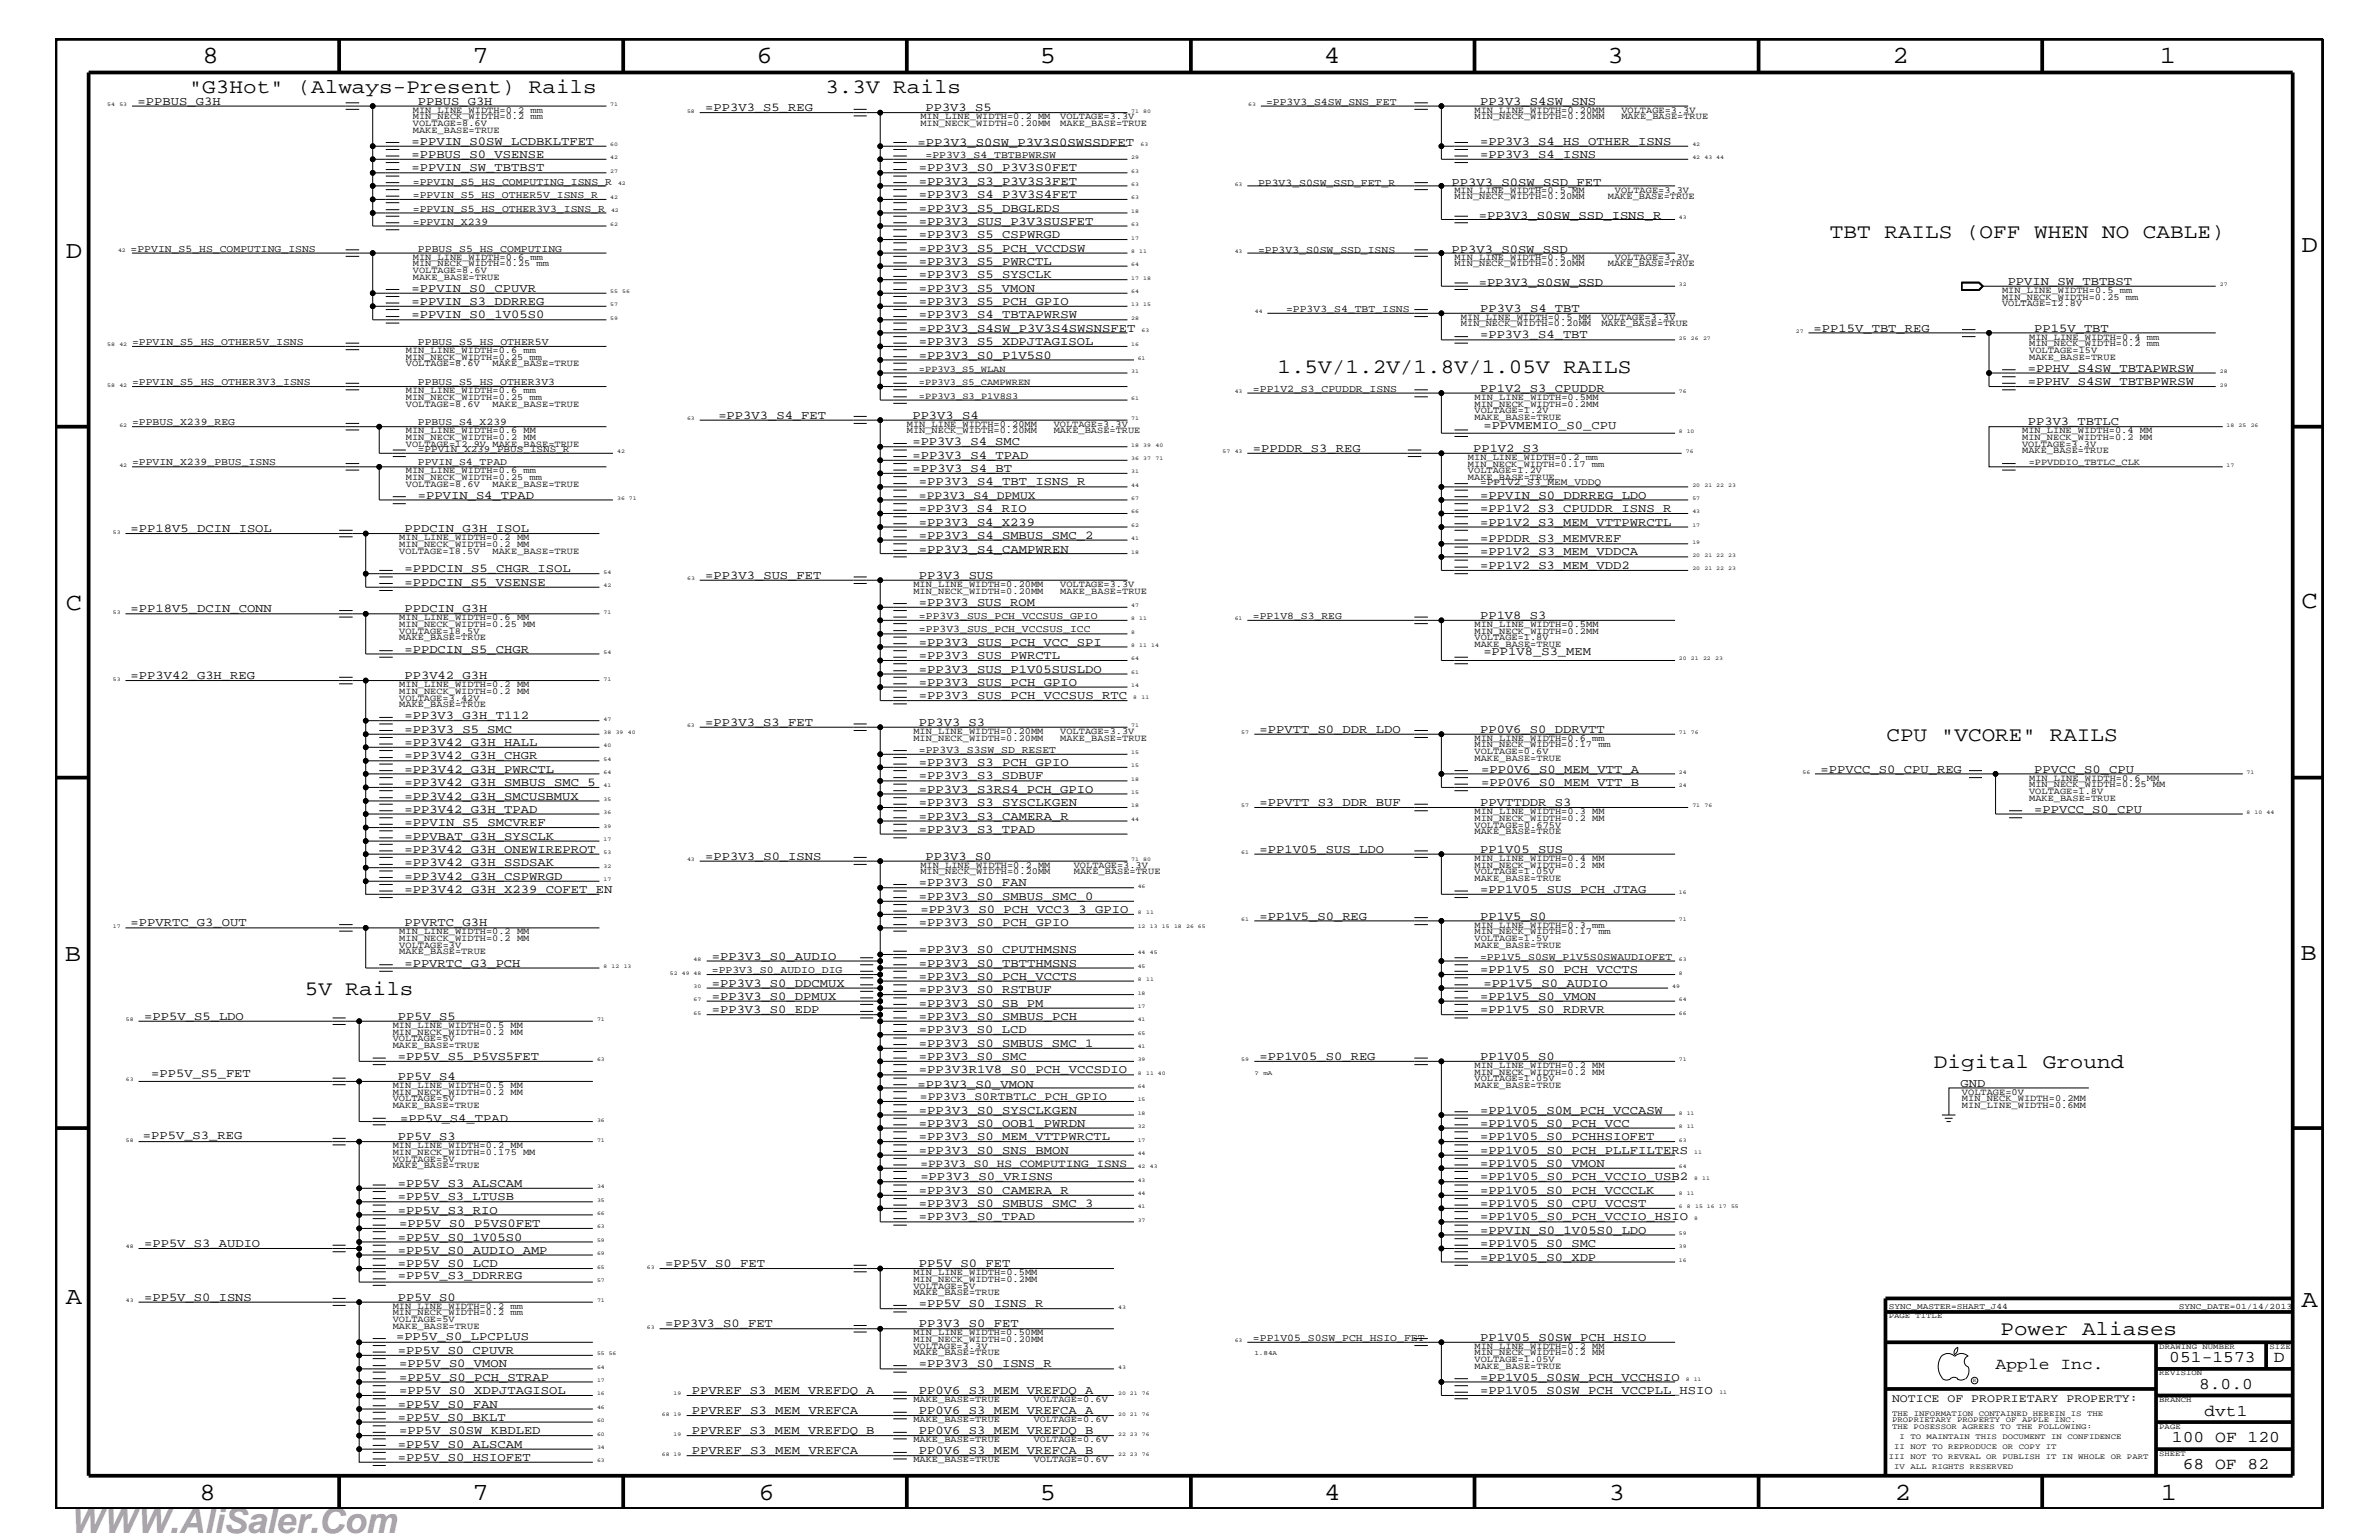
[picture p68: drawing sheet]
<svg xmlns="http://www.w3.org/2000/svg" width="432mm" height="279mm" viewBox="0 0 432 279" stroke-linecap="round" stroke-linejoin="round" font-family="sans-serif">
<defs><g id="words">
<text font-size="6.3" fill="#bd42e3" x="12.7" y="278.1">WWW.AliSaler.Com</text>
<g font-size="4.5">
<text x="36.7" y="11.5">8</text>
<text x="85.8" y="11.5">7</text>
<text x="137.3" y="11.5">6</text>
<text x="188.7" y="11.5">5</text>
<text x="240.3" y="11.5">4</text>
<text x="291.8" y="11.5">3</text>
<text x="343.5" y="11.5">2</text>
<text x="392" y="11.5">1</text>
<text x="11.9" y="46.8">D</text>
<text x="417.7" y="45.7">D</text>
<text x="11.9" y="110.6">C</text>
<text x="417.7" y="110.4">C</text>
<text x="11.8" y="174.3">B</text>
<text x="417.6" y="174.2">B</text>
<text x="11.9" y="236.7">A</text>
<text x="417.7" y="237.1">A</text>
<text x="36.2" y="272.1">8</text>
<text x="85.8" y="272.1">7</text>
<text x="137.7" y="272.1">6</text>
<text x="188.7" y="272.1">5</text>
<text x="240.4" y="272.1">4</text>
<text x="292" y="272.1">3</text>
<text x="343.9" y="272.1">2</text>
<text x="392.2" y="272.1">1</text>
</g>
<g font-size="3.7">
<text x="34.2" y="16.8">&quot;G3Hot&quot; (Always-Present) Rails</text>
<text x="149.8" y="16.8">3.3V Rails</text>
<text x="332.1" y="43.1">TBT RAILS (OFF WHEN NO CABLE)</text>
<text x="231.9" y="67.7">1.5V/1.2V/1.8V/1.05V RAILS</text>
<text x="342.4" y="134.4">CPU &quot;VCORE&quot; RAILS</text>
<text x="55.3" y="180.5">5V Rails</text>
<text x="351" y="193.7">Digital Ground</text>
<text x="363.1" y="242.3">Power Aliases</text>
</g>
<g font-size="3">
<text x="362.2" y="248.4">Apple Inc.</text>
<text x="393.7" y="247.1">051-1573</text>
<text x="399.2" y="252">8.0.0</text>
<text x="412.7" y="247.1">D</text>
<text x="400.1" y="256.8">dvt1</text>
<text x="394.2" y="261.6">100 OF 120</text>
<text x="396.2" y="266.6">68 OF 82</text>
</g>
<g font-size="2.2">
<text x="25" y="19">=PPBUS_G3H</text>
<text x="75.9" y="19">PPBUS_G3H</text>
<text x="128" y="20.2">=PP3V3_S5_REG</text>
<text x="168" y="20.2">PP3V3_S5</text>
<text x="268.6" y="19">PP3V3_S4SW_SNS</text>
<text x="74.7" y="26.3">=PPVIN_S0SW_LCDBKLTFET</text>
<text x="74.7" y="28.6">=PPBUS_S0_VSENSE</text>
<text x="166.5" y="26.4">=PP3V3_S0SW_P3V3S0SWSSDFET</text>
<text x="268.6" y="26.3">=PP3V3_S4_HS_OTHER_ISNS</text>
<text x="268.6" y="28.6">=PP3V3_S4_ISNS</text>
<text x="74.7" y="31.1">=PPVIN_SW_TBTBST</text>
<text x="166.8" y="33.6">=PP3V3_S3_P3V3S3FET</text>
<text x="166.8" y="35.9">=PP3V3_S4_P3V3S4FET</text>
<text x="166.8" y="31.1">=PP3V3_S0_P3V3S0FET</text>
<text x="263.5" y="33.7">PP3V3_S0SW_SSD_FET</text>
<text x="166.8" y="38.4">=PP3V3_S5_DBGLEDS</text>
<text x="166.8" y="40.8">=PP3V3_SUS_P3V3SUSFET</text>
<text x="268.4" y="39.8">=PP3V3_S0SW_SSD_ISNS_R</text>
<text x="166.8" y="45.7">=PP3V3_S5_PCH_VCCDSW</text>
<text x="166.8" y="43.2">=PP3V3_S5_CSPWRGD</text>
<text x="263.5" y="45.8">PP3V3_S0SW_SSD</text>
<text x="74.7" y="52.9">=PPVIN_S0_CPUVR</text>
<text x="166.8" y="48">=PP3V3_S5_PWRCTL</text>
<text x="166.8" y="52.9">=PP3V3_S5_VMON</text>
<text x="166.8" y="50.5">=PP3V3_S5_SYSCLK</text>
<text x="268.4" y="51.9">=PP3V3_S0SW_SSD</text>
<text x="364.4" y="51.7">PPVIN_SW_TBTBST</text>
<text x="74.7" y="55.3">=PPVIN_S3_DDRREG</text>
<text x="74.7" y="57.8">=PPVIN_S0_1V05S0</text>
<text x="166.8" y="57.8">=PP3V3_S4_TBTAPWRSW</text>
<text x="166.8" y="55.3">=PP3V3_S5_PCH_GPIO</text>
<text x="268.6" y="56.6">PP3V3_S4_TBT</text>
<text x="166.8" y="65.1">=PP3V3_S0_P1V5S0</text>
<text x="166.8" y="62.6">=PP3V3_S5_XDPJTAGISOL</text>
<text x="166.8" y="60.2">=PP3V3_S4SW_P3V3S4SWSNSFET</text>
<text x="268.6" y="61.4">=PP3V3_S4_TBT</text>
<text x="329.2" y="60.2">=PP15V_TBT_REG</text>
<text x="369.2" y="60.2">PP15V_TBT</text>
<text x="268.6" y="71.1">PP1V2_S3_CPUDDR</text>
<text x="368" y="69.9">=PPHV_S4SW_TBTBPWRSW</text>
<text x="368" y="67.5">=PPHV_S4SW_TBTAPWRSW</text>
<text x="130.4" y="76">=PP3V3_S4_FET</text>
<text x="165.6" y="76">PP3V3_S4</text>
<text x="269.2" y="77.8">=PPVMEMIO_S0_CPU</text>
<text x="368" y="77.2">PP3V3_TBTLC</text>
<text x="165.6" y="83.3">=PP3V3_S4_TPAD</text>
<text x="165.6" y="80.8">=PP3V3_S4_SMC</text>
<text x="227.4" y="82">=PPDDR_S3_REG</text>
<text x="267.4" y="82">PP1V2_S3</text>
<text x="165.6" y="85.6">=PP3V3_S4_BT</text>
<text x="166.8" y="88.1">=PP3V3_S4_TBT_ISNS_R</text>
<text x="75.9" y="90.5">=PPVIN_S4_TPAD</text>
<text x="166.8" y="92.9">=PP3V3_S4_RIO</text>
<text x="166.8" y="95.4">=PP3V3_S4_X239</text>
<text x="268.6" y="92.9">=PP1V2_S3_CPUDDR_ISNS_R</text>
<text x="268.6" y="95.4">=PP1V2_S3_MEM_VTTPWRCTL</text>
<text x="268.6" y="90.5">=PPVIN_S0_DDRREG_LDO</text>
<text x="23.7" y="96.5">=PP18V5_DCIN_ISOL</text>
<text x="73.4" y="96.5">PPDCIN_G3H_ISOL</text>
<text x="166.8" y="100.3">=PP3V3_S4_CAMPWREN</text>
<text x="166.8" y="97.7">=PP3V3_S4_SMBUS_SMC_2</text>
<text x="268.6" y="98.4">=PPDDR_S3_MEMVREF</text>
<text x="268.6" y="100.8">=PP1V2_S3_MEM_VDDCA</text>
<text x="73.4" y="106.3">=PPDCIN_S5_VSENSE</text>
<text x="73.4" y="103.8">=PPDCIN_S5_CHGR_ISOL</text>
<text x="128" y="105">=PP3V3_SUS_FET</text>
<text x="166.8" y="105">PP3V3_SUS</text>
<text x="268.6" y="103.2">=PP1V2_S3_MEM_VDD2</text>
<text x="23.7" y="111.1">=PP18V5_DCIN_CONN</text>
<text x="73.4" y="111.1">PPDCIN_G3H</text>
<text x="166.8" y="109.9">=PP3V3_SUS_ROM</text>
<text x="268.6" y="112.3">PP1V8_S3</text>
<text x="73.4" y="118.4">=PPDCIN_S5_CHGR</text>
<text x="166.8" y="117.2">=PP3V3_SUS_PCH_VCC_SPI</text>
<text x="166.8" y="119.6">=PP3V3_SUS_PWRCTL</text>
<text x="269.2" y="118.9">=PP1V8_S3_MEM</text>
<text x="23.7" y="123.2">=PP3V42_G3H_REG</text>
<text x="73.4" y="123.2">PP3V42_G3H</text>
<text x="166.8" y="124.4">=PP3V3_SUS_PCH_GPIO</text>
<text x="166.8" y="122">=PP3V3_SUS_P1V05SUSLDO</text>
<text x="73.4" y="130.5">=PP3V3_G3H_T112</text>
<text x="128" y="131.7">=PP3V3_S3_FET</text>
<text x="166.8" y="131.7">PP3V3_S3</text>
<text x="166.8" y="126.9">=PP3V3_SUS_PCH_VCCSUS_RTC</text>
<text x="73.4" y="137.8">=PP3V42_G3H_CHGR</text>
<text x="73.4" y="135.3">=PP3V42_G3H_HALL</text>
<text x="73.4" y="133">=PP3V3_S5_SMC</text>
<text x="228.6" y="133">=PPVTT_S0_DDR_LDO</text>
<text x="268.6" y="133">PP0V6_S0_DDRVTT</text>
<text x="73.4" y="142.6">=PP3V42_G3H_SMBUS_SMC_5</text>
<text x="73.4" y="140.2">=PP3V42_G3H_PWRCTL</text>
<text x="166.8" y="139">=PP3V3_S3_PCH_GPIO</text>
<text x="166.8" y="141.4">=PP3V3_S3_SDBUF</text>
<text x="166.8" y="143.9">=PP3V3_S3RS4_PCH_GPIO</text>
<text x="268.8" y="142.6">=PP0V6_S0_MEM_VTT_B</text>
<text x="268.8" y="140.2">=PP0V6_S0_MEM_VTT_A</text>
<text x="330.5" y="140.2">=PPVCC_S0_CPU_REG</text>
<text x="369.2" y="140.2">PPVCC_S0_CPU</text>
<text x="73.4" y="149.9">=PPVIN_S5_SMCVREF</text>
<text x="73.4" y="145.1">=PP3V42_G3H_SMCUSBMUX</text>
<text x="73.4" y="147.5">=PP3V42_G3H_TPAD</text>
<text x="166.8" y="146.2">=PP3V3_S3_SYSCLKGEN</text>
<text x="166.8" y="148.7">=PP3V3_S3_CAMERA_R</text>
<text x="228.6" y="146.2">=PPVTT_S3_DDR_BUF</text>
<text x="268.6" y="146.2">PPVTTDDR_S3</text>
<text x="369.2" y="147.5">=PPVCC_S0_CPU</text>
<text x="73.4" y="154.7">=PP3V42_G3H_ONEWIREPROT</text>
<text x="73.4" y="152.3">=PPVBAT_G3H_SYSCLK</text>
<text x="128" y="156">=PP3V3_S0_ISNS</text>
<text x="166.8" y="151.1">=PP3V3_S3_TPAD</text>
<text x="168" y="156">PP3V3_S0</text>
<text x="228.6" y="154.7">=PP1V05_SUS_LDO</text>
<text x="268.6" y="154.7">PP1V05_SUS</text>
<text x="73.4" y="157.2">=PP3V42_G3H_SSDSAK</text>
<text x="73.4" y="162">=PP3V42_G3H_X239_COFET_EN</text>
<text x="73.4" y="159.6">=PP3V42_G3H_CSPWRGD</text>
<text x="166.8" y="160.8">=PP3V3_S0_FAN</text>
<text x="268.6" y="162">=PP1V05_SUS_PCH_JTAG</text>
<text x="166.8" y="163.3">=PP3V3_S0_SMBUS_SMC_0</text>
<text x="167" y="165.6">=PP3V3_S0_PCH_VCC3_3_GPIO</text>
<text x="228.6" y="166.9">=PP1V5_S0_REG</text>
<text x="268.6" y="166.9">PP1V5_S0</text>
<text x="23.7" y="168.1">=PPVRTC_G3_OUT</text>
<text x="73.4" y="168.1">PPVRTC_G3H</text>
<text x="166.8" y="172.9">=PP3V3_S0_CPUTHMSNS</text>
<text x="166.8" y="168.1">=PP3V3_S0_PCH_GPIO</text>
<text x="73.4" y="175.4">=PPVRTC_G3_PCH</text>
<text x="129.2" y="179">=PP3V3_S0_DDCMUX</text>
<text x="129.2" y="174.2">=PP3V3_S0_AUDIO</text>
<text x="166.8" y="177.7">=PP3V3_S0_PCH_VCCTS</text>
<text x="166.8" y="175.4">=PP3V3_S0_TBTTHMSNS</text>
<text x="268.6" y="176.6">=PP1V5_S0_PCH_VCCTS</text>
<text x="269.2" y="179">=PP1V5_S0_AUDIO</text>
<text x="26.2" y="185">=PP5V_S5_LDO</text>
<text x="72.2" y="185">PP5V_S5</text>
<text x="129.2" y="181.4">=PP3V3_S0_DPMUX</text>
<text x="129.2" y="183.8">=PP3V3_S0_EDP</text>
<text x="166.8" y="185">=PP3V3_S0_SMBUS_PCH</text>
<text x="166.8" y="180.2">=PP3V3_S0_RSTBUF</text>
<text x="166.8" y="182.7">=PP3V3_S0_SB_PM</text>
<text x="268.6" y="181.4">=PP1V5_S0_VMON</text>
<text x="268.6" y="183.8">=PP1V5_S0_RDRVR</text>
<text x="166.8" y="189.9">=PP3V3_S0_SMBUS_SMC_1</text>
<text x="166.8" y="187.5">=PP3V3_S0_LCD</text>
<text x="27.4" y="195.4">=PP5V_S5_FET</text>
<text x="72.2" y="195.9">PP5V_S4</text>
<text x="72.2" y="192.3">=PP5V_S5_P5VS5FET</text>
<text x="166.5" y="197.4">=PP3V3_S0_VMON</text>
<text x="166.8" y="192.3">=PP3V3_S0_SMC</text>
<text x="166.8" y="194.8">=PP3V3R1V8_S0_PCH_VCCSDIO</text>
<text x="228.6" y="192.3">=PP1V05_S0_REG</text>
<text x="268.6" y="192.3">PP1V05_S0</text>
<text x="355.9" y="197.2">GND</text>
<text x="72.6" y="203.5">=PP5V_S4_TPAD</text>
<text x="166.8" y="202">=PP3V3_S0_SYSCLKGEN</text>
<text x="268.6" y="202">=PP1V05_S0M_PCH_VCCASW</text>
<text x="25.9" y="206.7">=PP5V_S3_REG</text>
<text x="72.2" y="206.9">PP5V_S3</text>
<text x="166.8" y="209.3">=PP3V3_S0_SNS_BMON</text>
<text x="166.8" y="206.9">=PP3V3_S0_MEM_VTTPWRCTL</text>
<text x="166.8" y="204.4">=PP3V3_S0_OOB1_PWRDN</text>
<text x="268.6" y="204.4">=PP1V05_S0_PCH_VCC</text>
<text x="268.6" y="206.9">=PP1V05_S0_PCHHSIOFET</text>
<text x="268.6" y="209.3">=PP1V05_S0_PCH_PLLFILTERS</text>
<text x="72.2" y="215.3">=PP5V_S3_ALSCAM</text>
<text x="167" y="214.2">=PP3V3_S0_VRISNS</text>
<text x="268.6" y="214.2">=PP1V05_S0_PCH_VCCIO_USB2</text>
<text x="268.6" y="211.7">=PP1V05_S0_VMON</text>
<text x="72.2" y="217.8">=PP5V_S3_LTUSB</text>
<text x="72.2" y="220.2">=PP5V_S3_RIO</text>
<text x="166.8" y="221.4">=PP3V3_S0_TPAD</text>
<text x="166.8" y="219">=PP3V3_S0_SMBUS_SMC_3</text>
<text x="166.8" y="216.6">=PP3V3_S0_CAMERA_R</text>
<text x="268.6" y="221.4">=PP1V05_S0_PCH_VCCIO_HSIO</text>
<text x="268.6" y="219">=PP1V05_S0_CPU_VCCST</text>
<text x="268.6" y="216.6">=PP1V05_S0_PCH_VCCCLK</text>
<text x="26.2" y="226.3">=PP5V_S3_AUDIO</text>
<text x="72.2" y="225.1">=PP5V_S0_1V05S0</text>
<text x="72.2" y="227.5">=PP5V_S0_AUDIO_AMP</text>
<text x="72.5" y="222.6">=PP5V_S0_P5VS0FET</text>
<text x="268.6" y="223.9">=PPVIN_S0_1V05S0_LDO</text>
<text x="268.6" y="226.3">=PP1V05_S0_SMC</text>
<text x="72.2" y="229.9">=PP5V_S0_LCD</text>
<text x="72.2" y="232">=PP5V_S3_DDRREG</text>
<text x="120.7" y="229.9">=PP5V_S0_FET</text>
<text x="166.8" y="229.9">PP5V_S0_FET</text>
<text x="268.6" y="228.7">=PP1V05_S0_XDP</text>
<text x="26.2" y="236">=PP5V_S0_ISNS</text>
<text x="72.2" y="236">PP5V_S0</text>
<text x="166.8" y="237.2">=PP5V_S0_ISNS_R</text>
<text x="71.9" y="243.2">=PP5V_S0_LPCPLUS</text>
<text x="72.2" y="245.6">=PP5V_S0_CPUVR</text>
<text x="120.7" y="240.8">=PP3V3_S0_FET</text>
<text x="166.8" y="240.8">PP3V3_S0_FET</text>
<text x="268.6" y="243.3">PP1V05_S0SW_PCH_HSIO</text>
<text x="72.5" y="250.6">=PP5V_S0_PCH_STRAP</text>
<text x="72.5" y="248.1">=PP5V_S0_VMON</text>
<text x="166.8" y="248.1">=PP3V3_S0_ISNS_R</text>
<text x="268.6" y="250.6">=PP1V05_S0SW_PCH_VCCHSIO</text>
<text x="72.2" y="255.4">=PP5V_S0_FAN</text>
<text x="72.2" y="257.8">=PP5V_S0_BKLT</text>
<text x="72.5" y="252.9">=PP5V_S0_XDPJTAGISOL</text>
<text x="125.6" y="256.6">PPVREF_S3_MEM_VREFCA</text>
<text x="125.6" y="252.9">PPVREF_S3_MEM_VREFDQ_A</text>
<text x="166.8" y="252.9">PP0V6_S3_MEM_VREFDQ_A</text>
<text x="166.8" y="256.6">PP0V6_S3_MEM_VREFCA_A</text>
<text x="268.6" y="252.9">=PP1V05_S0SW_PCH_VCCPLL_HSIO</text>
<text x="72.2" y="262.7">=PP5V_S0_ALSCAM</text>
<text x="72.5" y="260.2">=PP5V_S0SW_KBDLED</text>
<text x="125.6" y="263.8">PPVREF_S3_MEM_VREFCA</text>
<text x="125.6" y="260.2">PPVREF_S3_MEM_VREFDQ_B</text>
<text x="166.8" y="260.2">PP0V6_S3_MEM_VREFDQ_B</text>
<text x="166.8" y="263.8">PP0V6_S3_MEM_VREFCA_B</text>
<text x="72.2" y="265">=PP5V_S0_HSIOFET</text>
</g>
<g font-size="2.1">
<text x="166.8" y="90.5">=PP3V3_S4_DPMUX</text>
<text x="167" y="199.6">=PP3V3_S0RTBTLC_PCH_GPIO</text>
<text x="343.4" y="254.4">NOTICE OF PROPRIETARY PROPERTY:</text>
</g>
<text font-size="2" x="167" y="211.7">=PP3V3_S0_HS_COMPUTING_ISNS</text>
<g font-size="1.9">
<text x="229.8" y="19">=PP3V3_S4SW_SNS_FET</text>
<text x="168" y="28.6">=PP3V3_S4_TBTBPWRSW</text>
<text x="74.9" y="33.6">=PPVIN_S5_HS_COMPUTING_ISNS_R</text>
<text x="74.9" y="35.9">=PPVIN_S5_HS_OTHER5V_ISNS_R</text>
<text x="228.3" y="33.7">PP3V3_S0SW_SSD_FET_R</text>
<text x="74.9" y="38.4">=PPVIN_S5_HS_OTHER3V3_ISNS_R</text>
<text x="74.9" y="40.8">=PPVIN_X239</text>
<text x="23.7" y="45.7">=PPVIN_S5_HS_COMPUTING_ISNS</text>
<text x="75.9" y="45.7">PPBUS_S5_HS_COMPUTING</text>
<text x="228.3" y="45.8">=PP3V3_S0SW_SSD_ISNS</text>
<text x="233.4" y="56.6">=PP3V3_S4_TBT_ISNS</text>
<text x="24" y="62.6">=PPVIN_S5_HS_OTHER5V_ISNS</text>
<text x="75.9" y="62.6">PPBUS_S5_HS_OTHER5V</text>
<text x="24" y="69.9">=PPVIN_S5_HS_OTHER3V3_ISNS</text>
<text x="75.9" y="69.9">PPBUS_S5_HS_OTHER3V3</text>
<text x="227.4" y="71.1">=PP1V2_S3_CPUDDR_ISNS</text>
<text x="24" y="77.2">=PPBUS_X239_REG</text>
<text x="75.9" y="77.2">PPBUS_S4_X239</text>
<text x="24" y="84.4">=PPVIN_X239_PBUS_ISNS</text>
<text x="75.9" y="84.4">PPVIN_S4_TPAD</text>
<text x="166.8" y="112.3">=PP3V3_SUS_PCH_VCCSUS_GPIO</text>
<text x="227.4" y="112.3">=PP1V8_S3_REG</text>
<text x="166.8" y="114.8">=PP3V3_SUS_PCH_VCCSUS_ICC</text>
<text x="166.8" y="136.6">=PP3V3_S3SW_SD_RESET</text>
<text x="129.2" y="176.6">=PP3V3_S0_AUDIO_DIG</text>
<text x="268.6" y="174.2">=PP1V5_S0SW_P1V5S0SWAUDIOFET</text>
<text x="227.4" y="243.3">=PP1V05_S0SW_PCH_HSIO_FET</text>
</g>
<g font-size="1.8">
<text x="75.9" y="82">=PPVIN_X239_PBUS_ISNS_R</text>
<text x="268.6" y="88.1">=PP1V2_S3_MEM_VDDQ</text>
</g>
<g font-size="1.7">
<text x="74.9" y="22.9">VOLTAGE=8.6V</text>
<text x="74.9" y="20.4">MIN_LINE_WIDTH=0.2 mm</text>
<text x="74.9" y="21.6">MIN_NECK_WIDTH=0.2 mm</text>
<text x="167" y="21.6">MIN_LINE_WIDTH=0.2 MM</text>
<text x="167" y="22.9">MIN_NECK_WIDTH=0.20MM</text>
<text x="192.4" y="21.6">VOLTAGE=3.3V</text>
<text x="192.4" y="22.9">MAKE_BASE=TRUE</text>
<text x="267.6" y="21.6">MIN_NECK_WIDTH=0.20MM</text>
<text x="267.6" y="20.4">MIN_LINE_WIDTH=0.20MM</text>
<text x="294.3" y="20.4">VOLTAGE=3.3V</text>
<text x="294.3" y="21.6">MAKE_BASE=TRUE</text>
<text x="74.9" y="24.1">MAKE_BASE=TRUE</text>
<text x="264" y="35">MIN_LINE_WIDTH=0.5 MM</text>
<text x="293.1" y="35">VOLTAGE=3.3V</text>
<text x="264" y="36.2">MIN_NECK_WIDTH=0.20MM</text>
<text x="291.8" y="36.2">MAKE_BASE=TRUE</text>
<text x="74.9" y="47.1">MIN_LINE_WIDTH=0.6 mm</text>
<text x="264" y="47.1">MIN_LINE_WIDTH=0.5 MM</text>
<text x="293.1" y="47.1">VOLTAGE=3.3V</text>
<text x="74.9" y="50.7">MAKE_BASE=TRUE</text>
<text x="74.9" y="48.3">MIN_NECK_WIDTH=0.25 mm</text>
<text x="74.9" y="49.6">VOLTAGE=8.6V</text>
<text x="264" y="48.3">MIN_NECK_WIDTH=0.20MM</text>
<text x="291.8" y="48.3">MAKE_BASE=TRUE</text>
<text x="363.4" y="53.2">MIN_LINE_WIDTH=0.5 mm</text>
<text x="265.2" y="59.2">MIN_NECK_WIDTH=0.20MM</text>
<text x="265.2" y="58">MIN_LINE_WIDTH=0.5 MM</text>
<text x="290.7" y="59.2">MAKE_BASE=TRUE</text>
<text x="290.7" y="58">VOLTAGE=3.3V</text>
<text x="363.4" y="55.6">VOLTAGE=12.8V</text>
<text x="363.4" y="54.4">MIN_NECK_WIDTH=0.25 mm</text>
<text x="73.7" y="65.3">MIN_NECK_WIDTH=0.25 mm</text>
<text x="73.7" y="64">MIN_LINE_WIDTH=0.6 mm</text>
<text x="368.3" y="64">VOLTAGE=15V</text>
<text x="368.3" y="65.3">MAKE_BASE=TRUE</text>
<text x="368.3" y="62.9">MIN_NECK_WIDTH=0.2 mm</text>
<text x="368.3" y="61.7">MIN_LINE_WIDTH=0.4 mm</text>
<text x="73.7" y="71.3">MIN_LINE_WIDTH=0.6 mm</text>
<text x="73.7" y="66.5">VOLTAGE=8.6V</text>
<text x="89.4" y="66.5">MAKE_BASE=TRUE</text>
<text x="166.8" y="69.9">=PP3V3_S5_CAMPWREN</text>
<text x="166.8" y="67.5">=PP3V3_S5_WLAN</text>
<text x="73.7" y="72.6">MIN_NECK_WIDTH=0.25 mm</text>
<text x="73.7" y="73.8">VOLTAGE=8.6V</text>
<text x="89.4" y="73.8">MAKE_BASE=TRUE</text>
<text x="164.6" y="77.4">MIN_LINE_WIDTH=0.20MM</text>
<text x="166.8" y="72.3">=PP3V3_S3_P1V8S3</text>
<text x="191.3" y="77.4">VOLTAGE=3.3V</text>
<text x="267.6" y="75">VOLTAGE=1.2V</text>
<text x="267.6" y="73.8">MIN_NECK_WIDTH=0.2MM</text>
<text x="267.6" y="72.6">MIN_LINE_WIDTH=0.5MM</text>
<text x="267.6" y="76.2">MAKE_BASE=TRUE</text>
<text x="73.7" y="79.9">MIN_NECK_WIDTH=0.2 MM</text>
<text x="73.7" y="78.6">MIN_LINE_WIDTH=0.6 MM</text>
<text x="73.7" y="81.1">VOLTAGE=12.9V MAKE_BASE=TRUE</text>
<text x="164.6" y="78.6">MIN_NECK_WIDTH=0.20MM</text>
<text x="191.3" y="78.6">MAKE_BASE=TRUE</text>
<text x="266.4" y="83.5">MIN_LINE_WIDTH=0.2 mm</text>
<text x="367" y="82.2">MAKE_BASE=TRUE</text>
<text x="367" y="81.1">VOLTAGE=3.3V</text>
<text x="367" y="78.6">MIN_LINE_WIDTH=0.4 MM</text>
<text x="367" y="79.9">MIN_NECK_WIDTH=0.2 MM</text>
<text x="73.7" y="85.9">MIN_LINE_WIDTH=0.6 mm</text>
<text x="73.7" y="88.3">VOLTAGE=8.6V</text>
<text x="73.7" y="87.1">MIN_NECK_WIDTH=0.25 mm</text>
<text x="89.4" y="88.3">MAKE_BASE=TRUE</text>
<text x="266.4" y="84.7">MIN_NECK_WIDTH=0.17 mm</text>
<text x="266.4" y="85.9">VOLTAGE=1.2V</text>
<text x="266.4" y="87.1">MAKE_BASE=TRUE</text>
<text x="368.2" y="84.4">=PPVDDIO_TBTLC_CLK</text>
<text x="72.5" y="99.3">MIN_NECK_WIDTH=0.2 MM</text>
<text x="72.5" y="100.4">VOLTAGE=18.5V</text>
<text x="72.5" y="98">MIN_LINE_WIDTH=0.2 MM</text>
<text x="89.4" y="100.4">MAKE_BASE=TRUE</text>
<text x="165.8" y="106.5">MIN_LINE_WIDTH=0.20MM</text>
<text x="165.8" y="107.7">MIN_NECK_WIDTH=0.20MM</text>
<text x="192.4" y="106.5">VOLTAGE=3.3V</text>
<text x="192.4" y="107.7">MAKE_BASE=TRUE</text>
<text x="72.5" y="112.6">MIN_LINE_WIDTH=0.6 MM</text>
<text x="72.5" y="113.7">MIN_NECK_WIDTH=0.25 MM</text>
<text x="267.6" y="113.7">MIN_LINE_WIDTH=0.5MM</text>
<text x="72.5" y="116.2">MAKE_BASE=TRUE</text>
<text x="72.5" y="115">VOLTAGE=18.5V</text>
<text x="267.6" y="115">MIN_NECK_WIDTH=0.2MM</text>
<text x="267.6" y="117.4">MAKE_BASE=TRUE</text>
<text x="267.6" y="116.2">VOLTAGE=1.8V</text>
<text x="72.5" y="124.7">MIN_LINE_WIDTH=0.2 MM</text>
<text x="72.5" y="125.9">MIN_NECK_WIDTH=0.2 MM</text>
<text x="72.5" y="128.3">MAKE_BASE=TRUE</text>
<text x="72.5" y="127.1">VOLTAGE=3.42V</text>
<text x="165.8" y="134.4">MIN_NECK_WIDTH=0.20MM</text>
<text x="165.8" y="133.2">MIN_LINE_WIDTH=0.20MM</text>
<text x="192.4" y="133.2">VOLTAGE=3.3V</text>
<text x="192.4" y="134.4">MAKE_BASE=TRUE</text>
<text x="267.6" y="135.6">MIN_NECK_WIDTH=0.17 mm</text>
<text x="267.6" y="134.4">MIN_LINE_WIDTH=0.6 mm</text>
<text x="267.6" y="136.8">VOLTAGE=0.6V</text>
<text x="267.6" y="138">MAKE_BASE=TRUE</text>
<text x="368.3" y="141.7">MIN_LINE_WIDTH=0.6 MM</text>
<text x="368.3" y="142.9">MIN_NECK_WIDTH=0.25 MM</text>
<text x="267.6" y="147.7">MIN_LINE_WIDTH=0.3 MM</text>
<text x="267.6" y="149">MIN_NECK_WIDTH=0.2 MM</text>
<text x="368.3" y="145.3">MAKE_BASE=TRUE</text>
<text x="368.3" y="144">VOLTAGE=1.8V</text>
<text x="267.6" y="150.1">VOLTAGE=0.675V</text>
<text x="267.6" y="151.3">MAKE_BASE=TRUE</text>
<text x="167" y="158.6">MIN_NECK_WIDTH=0.20MM</text>
<text x="167" y="157.4">MIN_LINE_WIDTH=0.2 MM</text>
<text x="194.9" y="158.6">MAKE_BASE=TRUE</text>
<text x="194.9" y="157.4">VOLTAGE=3.3V</text>
<text x="267.6" y="158.6">VOLTAGE=1.05V</text>
<text x="267.6" y="156.2">MIN_LINE_WIDTH=0.4 MM</text>
<text x="267.6" y="157.4">MIN_NECK_WIDTH=0.2 MM</text>
<text x="267.6" y="159.9">MAKE_BASE=TRUE</text>
<text x="72.5" y="173.2">MAKE_BASE=TRUE</text>
<text x="72.5" y="170.7">MIN_NECK_WIDTH=0.2 MM</text>
<text x="72.5" y="169.5">MIN_LINE_WIDTH=0.2 MM</text>
<text x="72.5" y="172">VOLTAGE=3V</text>
<text x="267.6" y="169.5">MIN_NECK_WIDTH=0.17 mm</text>
<text x="267.6" y="172">MAKE_BASE=TRUE</text>
<text x="267.6" y="168.3">MIN_LINE_WIDTH=0.3 mm</text>
<text x="267.6" y="170.7">VOLTAGE=1.5V</text>
<text x="71.3" y="190.2">MAKE_BASE=TRUE</text>
<text x="71.3" y="187.7">MIN_NECK_WIDTH=0.2 MM</text>
<text x="71.3" y="186.5">MIN_LINE_WIDTH=0.5 MM</text>
<text x="71.3" y="188.9">VOLTAGE=5V</text>
<text x="71.3" y="197.4">MIN_LINE_WIDTH=0.5 MM</text>
<text x="267.6" y="196.2">VOLTAGE=1.05V</text>
<text x="267.6" y="197.4">MAKE_BASE=TRUE</text>
<text x="267.6" y="195">MIN_NECK_WIDTH=0.2 MM</text>
<text x="267.6" y="193.7">MIN_LINE_WIDTH=0.2 MM</text>
<text x="71.3" y="201">MAKE_BASE=TRUE</text>
<text x="71.3" y="198.7">MIN_NECK_WIDTH=0.2 MM</text>
<text x="71.3" y="199.8">VOLTAGE=5V</text>
<text x="356.1" y="198.7">VOLTAGE=0V</text>
<text x="356.1" y="201">MIN_LINE_WIDTH=0.6MM</text>
<text x="356.1" y="199.8">MIN_NECK_WIDTH=0.2MM</text>
<text x="71.3" y="208.3">MIN_LINE_WIDTH=0.2 MM</text>
<text x="71.3" y="209.6">MIN_NECK_WIDTH=0.175 MM</text>
<text x="71.3" y="211.9">MAKE_BASE=TRUE</text>
<text x="71.3" y="210.8">VOLTAGE=5V</text>
<text x="165.8" y="231.3">MIN_LINE_WIDTH=0.5MM</text>
<text x="165.8" y="232.6">MIN_NECK_WIDTH=0.2MM</text>
<text x="165.8" y="233.8">VOLTAGE=5V</text>
<text x="71.3" y="237.4">MIN_LINE_WIDTH=0.2 mm</text>
<text x="71.3" y="238.6">MIN_NECK_WIDTH=0.2 mm</text>
<text x="71.3" y="239.9">VOLTAGE=5V</text>
<text x="165.8" y="235">MAKE_BASE=TRUE</text>
<text x="71.3" y="241.1">MAKE_BASE=TRUE</text>
<text x="165.8" y="243.5">MIN_NECK_WIDTH=0.20MM</text>
<text x="165.8" y="244.7">VOLTAGE=3.3V</text>
<text x="165.8" y="245.9">MAKE_BASE=TRUE</text>
<text x="165.8" y="242.3">MIN_LINE_WIDTH=0.50MM</text>
<text x="267.6" y="245.9">MIN_NECK_WIDTH=0.2 MM</text>
<text x="267.6" y="244.7">MIN_LINE_WIDTH=0.2 MM</text>
<text x="267.6" y="248.4">MAKE_BASE=TRUE</text>
<text x="267.6" y="247.1">VOLTAGE=1.05V</text>
<text x="165.8" y="254.4">MAKE_BASE=TRUE</text>
<text x="187.6" y="254.4">VOLTAGE=0.6V</text>
<text x="165.8" y="258">MAKE_BASE=TRUE</text>
<text x="165.8" y="261.6">MAKE_BASE=TRUE</text>
<text x="187.6" y="258">VOLTAGE=0.6V</text>
<text x="187.6" y="261.6">VOLTAGE=0.6V</text>
<text x="165.8" y="265.3">MAKE_BASE=TRUE</text>
<text x="187.6" y="265.3">VOLTAGE=0.6V</text>
</g>
<g font-size="1.5">
<text x="342.8" y="237.4">SYNC_MASTER=SHART_J44</text>
<text x="395.5" y="237.4">SYNC_DATE=01/14/2013</text>
</g>
<g font-size="1.4">
<text x="342.8" y="239.2">PAGE TITLE</text>
<text x="391.9" y="244.7">DRAWING NUMBER</text>
<text x="411.9" y="244.7">SIZE</text>
<text x="391.9" y="249.5">REVISION</text>
<text x="343.4" y="256.8">THE INFORMATION CONTAINED HEREIN IS THE</text>
<text x="391.9" y="254.4">BRANCH</text>
<text x="343.4" y="258">PROPRIETARY PROPERTY OF APPLE INC.</text>
<text x="343.4" y="259.3">THE POSESSOR AGREES TO THE FOLLOWING:</text>
<text x="343.8" y="262.9">II NOT TO REPRODUCE OR COPY IT</text>
<text x="344.8" y="261.1">I TO MAINTAIN THIS DOCUMENT IN CONFIDENCE</text>
<text x="391.9" y="259.3">PAGE</text>
<text x="342.8" y="264.7">III NOT TO REVEAL OR PUBLISH IT IN WHOLE OR PART</text>
<text x="343.8" y="266.6">IV ALL RIGHTS RESERVED</text>
<text x="391.9" y="264.1">SHEET</text>
</g>
<g font-size="1.2">
<text x="227.7" y="195">? mA</text>
<text x="227.7" y="245.9">1.84A</text>
</g>
<g font-size="1">
<text x="19.5" y="19.2">54</text>
<text x="21.7" y="19.2">53</text>
<text x="110.7" y="19.2">71</text>
<text x="124.7" y="20.4">58</text>
<text x="205.3" y="20.4">71</text>
<text x="207.5" y="20.4">80</text>
<text x="226.6" y="19.2">63</text>
<text x="110.7" y="26.5">60</text>
<text x="110.7" y="28.9">42</text>
<text x="205.3" y="28.9">29</text>
<text x="207" y="26.4">63</text>
<text x="307.2" y="26.5">42</text>
<text x="307.2" y="28.9">42</text>
<text x="309.4" y="28.9">43 44</text>
<text x="110.7" y="31.4">27</text>
<text x="112.2" y="33.6">42</text>
<text x="205.3" y="33.7">63</text>
<text x="205.3" y="31.4">63</text>
<text x="224.1" y="33.7">63</text>
<text x="110.7" y="36.2">42</text>
<text x="110.7" y="41">62</text>
<text x="110.9" y="38.4">42</text>
<text x="205.3" y="36.2">63</text>
<text x="205.3" y="38.6">18</text>
<text x="205.3" y="41">63</text>
<text x="304.7" y="39.8">43</text>
<text x="21.4" y="45.7">42</text>
<text x="205.3" y="45.9">8</text>
<text x="205.3" y="43.5">17</text>
<text x="206.8" y="45.9">11</text>
<text x="224.1" y="45.9">43</text>
<text x="110.7" y="53.2">55</text>
<text x="112.9" y="53.2">56</text>
<text x="205.3" y="48.3">64</text>
<text x="205.3" y="53.2">64</text>
<text x="205.3" y="50.7">17</text>
<text x="207.5" y="50.7">18</text>
<text x="304.7" y="51.9">32</text>
<text x="402.9" y="51.9">27</text>
<text x="110.7" y="58">59</text>
<text x="110.7" y="55.6">57</text>
<text x="205.3" y="58">28</text>
<text x="205.3" y="55.6">13</text>
<text x="207.5" y="55.6">15</text>
<text x="227.8" y="56.8">44</text>
<text x="19.5" y="62.9">58</text>
<text x="21.7" y="62.9">42</text>
<text x="205.3" y="62.9">16</text>
<text x="206.5" y="65.3">61</text>
<text x="207.2" y="60.2">63</text>
<text x="304.7" y="61.7">25</text>
<text x="306.9" y="61.7">26</text>
<text x="309.1" y="61.7">27</text>
<text x="326" y="60.4">27</text>
<text x="19.5" y="70.1">58</text>
<text x="21.7" y="70.1">42</text>
<text x="205.3" y="67.7">31</text>
<text x="224.1" y="71.3">43</text>
<text x="304.7" y="71.3">76</text>
<text x="402.9" y="70.1">29</text>
<text x="402.9" y="67.7">28</text>
<text x="21.7" y="77.4">62</text>
<text x="124.7" y="76.2">63</text>
<text x="205.3" y="72.6">61</text>
<text x="205.3" y="76.2">71</text>
<text x="404.1" y="77.4">18</text>
<text x="406.3" y="77.4">25</text>
<text x="408.5" y="77.4">26</text>
<text x="112" y="82.2">42</text>
<text x="205.3" y="83.5">36</text>
<text x="205.3" y="81.1">18</text>
<text x="207.5" y="83.5">37</text>
<text x="207.5" y="81.1">39</text>
<text x="209.7" y="83.5">71</text>
<text x="209.7" y="81.1">40</text>
<text x="221.9" y="82.2">57</text>
<text x="224.1" y="82.2">43</text>
<text x="304.7" y="78.6">8</text>
<text x="306" y="82.2">76</text>
<text x="306.2" y="78.6">10</text>
<text x="21.7" y="84.7">42</text>
<text x="205.3" y="85.9">31</text>
<text x="205.3" y="88.3">44</text>
<text x="307.2" y="88.3">20</text>
<text x="309.4" y="88.3">21 22</text>
<text x="313.7" y="88.3">23</text>
<text x="404.1" y="84.7">17</text>
<text x="112" y="90.7">36 71</text>
<text x="205.3" y="93.2">66</text>
<text x="205.3" y="90.7">67</text>
<text x="205.3" y="95.6">62</text>
<text x="307.2" y="93.2">43</text>
<text x="307.2" y="95.6">17</text>
<text x="307.2" y="90.7">57</text>
<text x="20.5" y="96.8">53</text>
<text x="205.3" y="98">41</text>
<text x="205.3" y="100.4">18</text>
<text x="307.2" y="101">20</text>
<text x="307.2" y="98.7">19</text>
<text x="309.4" y="101">21 22</text>
<text x="313.7" y="101">23</text>
<text x="109.6" y="106.5">42</text>
<text x="109.6" y="104.1">54</text>
<text x="124.7" y="105.3">63</text>
<text x="307.2" y="103.5">20</text>
<text x="309.4" y="103.5">21 22</text>
<text x="313.7" y="103.5">23</text>
<text x="20.5" y="111.4">53</text>
<text x="109.6" y="111.4">71</text>
<text x="205.3" y="110.2">47</text>
<text x="205.3" y="112.6">8</text>
<text x="206.8" y="112.6">11</text>
<text x="224.1" y="112.5">61</text>
<text x="109.6" y="118.6">54</text>
<text x="205.3" y="119.8">64</text>
<text x="205.3" y="117.4">8</text>
<text x="205.3" y="115">8</text>
<text x="206.8" y="117.4">11</text>
<text x="209" y="117.4">14</text>
<text x="304.7" y="119.8">20</text>
<text x="306.9" y="119.8">21</text>
<text x="309.1" y="119.8">22</text>
<text x="311.3" y="119.8">23</text>
<text x="20.5" y="123.5">53</text>
<text x="109.6" y="123.5">71</text>
<text x="205.3" y="124.7">14</text>
<text x="205.3" y="122.3">61</text>
<text x="109.6" y="130.8">47</text>
<text x="124.7" y="131.9">63</text>
<text x="205.3" y="131.9">71</text>
<text x="205.7" y="126.9">8</text>
<text x="207.2" y="126.9">11</text>
<text x="109.6" y="135.6">40</text>
<text x="109.6" y="133.2">38</text>
<text x="111.8" y="133.2">39</text>
<text x="114" y="133.2">40</text>
<text x="205.3" y="136.8">15</text>
<text x="225.3" y="133.2">57</text>
<text x="304.7" y="133.2">71</text>
<text x="306.9" y="133.2">76</text>
<text x="109.6" y="142.9">41</text>
<text x="109.6" y="140.4">64</text>
<text x="109.6" y="138">54</text>
<text x="205.3" y="139.2">15</text>
<text x="205.3" y="141.7">18</text>
<text x="304.7" y="142.9">24</text>
<text x="304.7" y="140.4">24</text>
<text x="327.2" y="140.4">56</text>
<text x="407.8" y="140.4">71</text>
<text x="109.6" y="145.3">35</text>
<text x="109.6" y="147.7">36</text>
<text x="205.3" y="144">15</text>
<text x="205.3" y="146.5">18</text>
<text x="205.3" y="149">44</text>
<text x="225.3" y="146.5">57</text>
<text x="307.2" y="146.5">71</text>
<text x="309.4" y="146.5">76</text>
<text x="407.8" y="147.7">8</text>
<text x="409.2" y="147.7">10</text>
<text x="411.4" y="147.7">44</text>
<text x="109.6" y="152.6">17</text>
<text x="109.6" y="150.1">39</text>
<text x="109.6" y="155">53</text>
<text x="225.3" y="155">61</text>
<text x="109.6" y="157.4">32</text>
<text x="109.6" y="159.9">17</text>
<text x="124.7" y="156.2">43</text>
<text x="205.3" y="156.2">71</text>
<text x="206.5" y="161.1">46</text>
<text x="207.5" y="156.2">80</text>
<text x="206.5" y="165.9">8</text>
<text x="208" y="165.9">11</text>
<text x="225.3" y="167.1">61</text>
<text x="304.7" y="162.2">16</text>
<text x="304.7" y="167.1">71</text>
<text x="20.5" y="168.3">17</text>
<text x="206.5" y="173.2">44</text>
<text x="206.5" y="168.3">12</text>
<text x="208.7" y="173.2">45</text>
<text x="208.7" y="168.3">13</text>
<text x="210.9" y="168.3">15</text>
<text x="213.1" y="168.3">18</text>
<text x="215.3" y="168.3">26 65</text>
<text x="109.6" y="175.6">8</text>
<text x="111" y="175.6">12</text>
<text x="113.2" y="175.6">13</text>
<text x="121.6" y="176.8">52</text>
<text x="123.8" y="176.8">49 48</text>
<text x="125.9" y="179.3">30</text>
<text x="125.9" y="174.4">48</text>
<text x="206.5" y="178">8</text>
<text x="206.5" y="175.6">45</text>
<text x="208" y="178">11</text>
<text x="303.5" y="179.3">49</text>
<text x="304.7" y="176.8">8</text>
<text x="304.7" y="174.4">63</text>
<text x="22.9" y="185.3">58</text>
<text x="108.4" y="185.3">71</text>
<text x="125.9" y="184.1">65</text>
<text x="125.9" y="181.6">67</text>
<text x="206.5" y="182.9">17</text>
<text x="206.5" y="185.3">41</text>
<text x="206.5" y="180.5">18</text>
<text x="304.7" y="184.1">66</text>
<text x="304.7" y="181.6">64</text>
<text x="206.5" y="187.7">65</text>
<text x="206.5" y="190.2">41</text>
<text x="22.9" y="196.2">63</text>
<text x="108.4" y="192.6">63</text>
<text x="206.5" y="197.4">64</text>
<text x="206.5" y="192.6">39</text>
<text x="206.5" y="195">8</text>
<text x="208" y="195">11 40</text>
<text x="225.3" y="192.6">59</text>
<text x="304.7" y="192.6">71</text>
<text x="108.4" y="203.5">36</text>
<text x="206.5" y="199.8">15</text>
<text x="206.5" y="202.3">18</text>
<text x="304.7" y="202.3">8</text>
<text x="306.2" y="202.3">11</text>
<text x="22.9" y="207.1">58</text>
<text x="108.4" y="207.1">71</text>
<text x="206.5" y="207.1">17</text>
<text x="206.5" y="204.7">32</text>
<text x="206.5" y="209.6">44</text>
<text x="304.7" y="207.1">63</text>
<text x="304.7" y="204.7">8</text>
<text x="306.2" y="204.7">11</text>
<text x="307.5" y="209.3">11</text>
<text x="108.4" y="215.6">34</text>
<text x="206.5" y="214.4">43</text>
<text x="206.5" y="211.9">42</text>
<text x="208.7" y="211.9">43</text>
<text x="304.7" y="211.9">64</text>
<text x="307.5" y="214.2">8</text>
<text x="308.9" y="214.2">11</text>
<text x="108.4" y="220.4">66</text>
<text x="108.4" y="218">35</text>
<text x="206.5" y="221.7">37</text>
<text x="206.5" y="219.2">41</text>
<text x="206.5" y="216.9">44</text>
<text x="304.7" y="219.2">6</text>
<text x="304.7" y="216.9">8</text>
<text x="306.2" y="219.2">8</text>
<text x="306.2" y="216.9">11</text>
<text x="307.5" y="221.4">8</text>
<text x="307.7" y="219.2">15 16</text>
<text x="312" y="219.2">17</text>
<text x="314.2" y="219.2">55</text>
<text x="22.9" y="226.5">48</text>
<text x="108.4" y="225.3">59</text>
<text x="108.4" y="222.9">63</text>
<text x="108.4" y="227.7">69</text>
<text x="304.7" y="226.5">39</text>
<text x="304.7" y="224.1">59</text>
<text x="108.4" y="230.2">65</text>
<text x="108.4" y="232.6">57</text>
<text x="117.4" y="230.2">63</text>
<text x="304.7" y="229">16</text>
<text x="22.9" y="236.2">43</text>
<text x="108.4" y="236.2">71</text>
<text x="202.9" y="237.4">43</text>
<text x="108.4" y="245.9">55 56</text>
<text x="117.4" y="241.1">63</text>
<text x="224.1" y="243.5">63</text>
<text x="108.4" y="248.4">64</text>
<text x="108.4" y="250.7">17</text>
<text x="202.9" y="248.4">43</text>
<text x="306" y="250.6">8</text>
<text x="307.4" y="250.6">11</text>
<text x="358.1" y="250.7">R</text>
<text x="108.4" y="253.2">16</text>
<text x="108.4" y="255.6">46</text>
<text x="120.1" y="256.8">68 19</text>
<text x="122.3" y="253.2">19</text>
<text x="202.9" y="253.2">20 21</text>
<text x="202.9" y="256.8">20 21</text>
<text x="207.3" y="253.2">76</text>
<text x="207.3" y="256.8">76</text>
<text x="312.1" y="252.9">11</text>
<text x="108.4" y="258">60</text>
<text x="108.4" y="262.9">34</text>
<text x="108.4" y="260.5">60</text>
<text x="122.3" y="260.5">19</text>
<text x="202.9" y="260.5">22 23</text>
<text x="207.3" y="260.5">76</text>
<text x="108.4" y="265.3">63</text>
<text x="120.1" y="264.1">68 19</text>
<text x="202.9" y="264.1">22 23</text>
<text x="207.3" y="264.1">76</text>
</g>
</g></defs>
<g fill="none" stroke="#000" stroke-width=".18">
<path d="M24 19.2h43.6v7.3M62.7 19.8h2.5M62.7 18.7h2.5M67.6 19.2h42.5M154.9 19.8h2.4M228.9 19.2h32.7v7.3M256.7 19.8h2.5M256.7 18.7h2.5M261.6 19.2h44.8M67.6 36.2h42.5M67.6 38.6h42.5M67.6 36.2v4.8h42.5"/>
<path d="M70 33.1h2.5M70 34.4h2.5M70 28.3h2.5M70 29.5h2.5M70 35.6h2.5M70 36.8h2.5M70 25.9h2.5M70 27.1h2.5M70 30.8h2.5M70 31.9h2.5M70 38h2.5M70 39.2h2.5"/>
<path d="M110.1 33.7h-42.5v2.5M110.1 31.4h-42.5v2.3M110.1 28.9h-42.5v2.5M110.1 26.5h-42.5v2.4M127 20.4h32.8v6.1M154.9 21h2.4M159.8 33.7h44.8M159.8 36.2h44.8M159.8 20.4h44.8M159.8 31.4h44.8M159.8 38.6h44.8M159.8 31.4v29"/>
<path d="M162.1 33.1h2.5M162.1 34.4h2.5M162.1 28.3h2.5M162.1 29.5h2.5M162.1 35.6h2.5M162.1 36.8h2.5M162.1 25.9h2.5M162.1 27.1h2.5M162.1 30.8h2.5M162.1 31.9h2.5M162.1 38h2.5M162.1 39.2h2.5"/>
<path d="M204.6 26.5h-44.8v2.4M204.6 28.9h-44.8v2.5M226.4 33.7h35.2v6.1h42.4M256.7 33.1h2.5M256.7 34.4h2.5M261.6 33.7h42.4M261.6 26.5v2.4h44.8M261.6 26.5h44.8M264 28.3h2.4M264 29.5h2.4M264 25.9h2.4M264 27.1h2.4"/>
<path d="M264 39.2h2.4M24 45.9h43.6M62.7 45.3h2.5M62.7 46.5h2.5M67.6 53.2h42.5M67.6 55.6h42.5M67.6 53.2v4.8h42.5M70 52.5h2.5M70 53.8h2.5M70 55h2.5M70 56.2h2.5M70 57.4h2.5"/>
<path d="M70 58.6h2.5M70 40.4h2.5M70 41.7h2.5M110.1 45.9h-42.5v7.3M159.8 45.9h44.8M159.8 53.2h44.8M159.8 55.6h44.8M159.8 58h44.8M159.8 43.5h44.8M159.8 41h44.8M159.8 48.3h44.8M159.8 50.7h44.8"/>
<path d="M162.1 45.3h2.5M162.1 46.5h2.5M162.1 52.5h2.5M162.1 53.8h2.5M162.1 55h2.5M162.1 56.2h2.5M162.1 57.4h2.5M162.1 58.6h2.5M162.1 42.9h2.5M162.1 44.1h2.5M162.1 40.4h2.5M162.1 41.7h2.5"/>
<path d="M162.1 47.7h2.5M162.1 48.9h2.5M162.1 50.2h2.5M162.1 51.3h2.5M162.1 59.8h2.5M226.4 45.9h35.2v6h42.4M230 56.8h31.6M256.7 45.3h2.5M256.7 46.5h2.5M256.7 56.2h2.5M256.7 57.4h2.5M261.6 45.9h42.4"/>
<path d="M264 52.5h2.4M264 40.4h2.4M264 51.3h2.4M304 56.8h-42.4v4.9h42.4M356 51.2h3.2l.8 .7-.8 .8h-3.2zM356 51.3h3.2l.7 .6-.7 .8M356.1 51.3h3.1l.6 .6-.6 .7h-3.1zM356.1 59.8h2.5M359.2 51.3l.5 .6M359.7 51.9l-.5 .6h-3.1M359.7 51.9h42.5M24 77.4h44.8v4.8h42.5"/>
<path d="M24 62.9h86.1M24 70.1h86.1M62.7 62.3h2.5M62.7 63.4h2.5M62.7 76.8h2.5M62.7 69.5h2.5M62.7 70.7h2.5M62.7 78h2.5M68.8 77.4h41.3M127 76.2h32.8v4.9h44.8M154.9 75.6h2.4M154.9 76.8h2.4"/>
<path d="M159.8 76.2h44.8M159.8 70.1h44.8M159.8 70.1v2.5h44.8M162.1 62.3h2.5M162.1 63.4h2.5M162.1 64.7h2.5M162.1 65.9h2.5M162.1 61.1h2.5M162.1 69.5h2.5M162.1 70.7h2.5M162.1 67.1h2.5M162.1 68.4h2.5"/>
<path d="M162.1 72h2.5M162.1 73.2h2.5M204.6 67.7h-44.8v2.4M204.6 62.9h-44.8v2.4M204.6 60.4h-44.8v2.5M205.8 65.3h-46v2.4M226.4 71.3h35.2v7.3h42.4M256.7 70.7h2.5M256.7 72h2.5M261.6 71.3h42.4M264 62.3h2.4M264 61.1h2.4"/>
<path d="M264 78h2.4M264 79.2h2.4M328.3 60.4h32.7v7.3M356.1 61.1h2.5M361 60.4h41.2M363.4 69.5h2.4M363.4 70.7h2.4M363.4 67.1h2.4M363.4 68.4h2.4M402.2 67.7h-41.2v2.4h41.2M403.4 77.4h-42.4v7.3h42.4M22.8 96.8h86"/>
<path d="M24 84.7h44.8v6h42.5M61.6 96.2h2.4M61.6 97.4h2.4M62.7 84.1h2.5M62.7 85.3h2.5M66.4 96.8v9.7h42.4M68.8 84.7h41.3M71.3 81.6h2.4M71.3 82.8h2.4M71.3 90.1h2.4M71.3 91.4h2.4M159.8 98h44.8"/>
<path d="M159.8 95.6h44.8M159.8 93.2h44.8M159.8 90.7h44.8M159.8 88.3v12.1h44.8M159.8 81.1v2.4M162.1 84.1h2.5M162.1 85.3h2.5M162.1 96.2h2.5M162.1 97.4h2.5M162.1 80.5h2.5M162.1 81.6h2.5M162.1 82.8h2.5"/>
<path d="M162.1 86.5h2.5M162.1 87.7h2.5M162.1 88.9h2.5M162.1 98.7h2.5M162.1 95h2.5M162.1 92.6h2.5M162.1 93.8h2.5M162.1 90.1h2.5M162.1 91.4h2.5M162.1 99.9h2.5M204.6 85.9h-44.8v2.4h44.8M204.6 83.5h-44.8v2.4"/>
<path d="M226.4 82.2h35.2v6.1M255.5 81.6h2.5M255.5 82.8h2.5M261.6 90.7v12.8h44.8M261.6 98.7h44.8M261.6 95.6h44.8M261.6 93.2h44.8M261.6 90.7h44.8M261.6 82.2h43.6M264 96.2h2.4M264 87.7h2.4M264 88.9h2.4"/>
<path d="M264 98h2.4M264 99.3h2.4M264 95h2.4M264 92.6h2.4M264 93.8h2.4M264 90.1h2.4M264 91.4h2.4M306.4 88.3h-44.8v2.4M363.4 84.1h2.4M363.4 85.3h2.4M22.8 111.4h86M61.6 110.8h2.4"/>
<path d="M61.6 112h2.4M66.4 111.4v7.2h42.4M66.4 104.1h42.4M68.8 118.1h2.5M68.8 119.2h2.5M68.8 103.5h2.5M68.8 104.7h2.5M68.8 105.9h2.5M68.8 107.1h2.5M127 105.3h32.8v4.9M154.9 104.7h2.4M154.9 105.9h2.4"/>
<path d="M159.8 105.3h44.8M159.8 110.2h44.8M159.8 112.6h44.8M159.8 115h44.8M159.8 117.4h44.8M159.8 119.8h44.8M159.8 110.2v12.1M162.1 118.1h2.5M162.1 119.2h2.5M162.1 110.8h2.5M162.1 112h2.5M162.1 109.5h2.5"/>
<path d="M162.1 113.1h2.5M162.1 114.4h2.5M162.1 115.6h2.5M162.1 116.8h2.5M162.1 101h2.5M226.4 112.6h35.2v7.2h42.4M256.7 112h2.5M256.7 113.1h2.5M261.6 112.6h42.4M261.6 101h44.8M264 119.2h2.4M264 104.1h2.4"/>
<path d="M264 100.4h2.4M264 101.6h2.4M264 102.9h2.4M22.8 123.5h86M61.6 122.9h2.4M61.6 124.1h2.4M66.4 123.5v7.3M68.8 132.5h2.5M68.8 133.8h2.5M68.8 139.8h2.5M68.8 135h2.5M68.8 136.2h2.5"/>
<path d="M68.8 131.3h2.5M68.8 138.6h2.5M68.8 137.4h2.5M68.8 130.2h2.5M108.8 138h-42.4v2.4M108.8 135.6h-42.4v2.4M108.8 133.2h-42.4v2.4M108.8 130.8h-42.4v2.4M127 131.9h32.8v4.9M154.9 132.5h2.4M154.9 131.3h2.4M159.8 131.9h44.8"/>
<path d="M159.8 139.2h44.8M159.8 124.7h44.8M159.8 124.7v2.4h44.8M159.8 139.2v12.1h44.8M162.1 139.8h2.5M162.1 136.2h2.5M162.1 120.4h2.5M162.1 121.7h2.5M162.1 122.9h2.5M162.1 138.6h2.5M162.1 124.1h2.5M162.1 125.3h2.5"/>
<path d="M162.1 126.5h2.5M162.1 127.7h2.5M162.1 137.4h2.5M204.6 122.3h-44.8v2.4M204.6 136.8h-44.8v2.4M227.7 133.2h76.3M256.7 132.5h2.5M256.7 133.8h2.5M261.6 133.2v9.7h42.4M264 139.8h2.4M264 120.4h2.4M357.4 139.8h2.3"/>
<path d="M66.4 147.7h42.4M66.4 150.1h42.4M66.4 152.6h42.4M66.4 147.7v7.3M66.4 157.4v2.5M68.8 144.7h2.5M68.8 145.9h2.5M68.8 141.1h2.5M68.8 142.3h2.5M68.8 143.5h2.5M68.8 147.1h2.5M68.8 148.4h2.5"/>
<path d="M68.8 149.5h2.5M68.8 150.7h2.5M68.8 152h2.5M68.8 153.2h2.5M68.8 154.4h2.5M68.8 155.6h2.5M68.8 156.8h2.5M68.8 158h2.5M68.8 159.2h2.5M108.8 142.9h-42.4v2.4M108.8 159.9h-42.4v2.3h42.4M108.8 155h-42.4v2.4h42.4"/>
<path d="M108.8 145.3h-42.4v2.4M108.8 140.4h-42.4v2.5M127 156.2h32.8v4.9M154.9 155.6h2.4M154.9 156.8h2.4M159.8 156.2h44.8M159.8 144h44.8M159.8 141.7h44.8M159.8 146.5h44.8M159.8 149h44.8M162.1 144.7h2.5M162.1 145.9h2.5"/>
<path d="M162.1 141.1h2.5M162.1 142.3h2.5M162.1 143.5h2.5M162.1 147.1h2.5M162.1 148.4h2.5M162.1 149.5h2.5M162.1 150.7h2.5M162.1 152h2.5M227.7 146.5h78.7M227.7 155h33.9M256.7 145.9h2.5M256.7 147.1h2.5"/>
<path d="M256.7 154.4h2.5M256.7 155.6h2.5M261.6 140.4h42.4M264 141.1h2.4M264 142.3h2.4M264 143.5h2.4M304 155h-42.4v7.2h42.4M329.4 140.4h32.8v7.3h44.9M357.4 141.1h2.3M362.2 140.4h44.9M364.7 147.1h2.3M364.7 148.4h2.3"/>
<path d="M22.8 168.3h43.6v7.3h42.4M61.6 167.8h2.4M61.6 168.9h2.4M66.4 168.3h42.4M68.8 175h2.5M68.8 176.2h2.5M68.8 161.7h2.5M68.8 162.8h2.5M68.8 160.5h2.5M128.3 179.3h31.5v1.2M128.3 176.8h31.5v1.2M128.3 174.4h31.5v1.2"/>
<path d="M156.1 175h2.4M156.1 176.2h2.4M156.1 173.8h2.4M156.1 177.4h2.4M156.1 178.7h2.4M156.1 179.9h2.4M162.1 175h2.5M162.1 176.2h2.5M162.1 167.8h2.5M162.1 168.9h2.5M162.1 166.5h2.5M162.1 173.8h2.5"/>
<path d="M162.1 177.4h2.5M162.1 161.7h2.5M162.1 162.8h2.5M162.1 160.5h2.5M162.1 164.1h2.5M162.1 165.3h2.5M162.1 172.6h2.5M162.1 178.7h2.5M162.1 179.9h2.5M205.8 178h-46v1.3M205.8 175.6h-46v1.2M205.8 173.2h-46v1.2"/>
<path d="M205.8 168.3h-46v4.9M205.8 165.9h-46v2.4M205.8 163.5h-46v2.4M205.8 161.1h-46v2.4M227.7 167.1h33.9v7.3M256.7 167.8h2.5M256.7 166.5h2.5M261.6 167.1h42.4M261.6 174.4h42.4M261.6 176.8h42.4M261.6 174.4v4.9M264 175h2.4"/>
<path d="M264 176.2h2.4M264 173.8h2.4M264 177.4h2.4M264 161.7h2.4M264 162.8h2.4M264 178.7h2.4M264 179.9h2.4M302.8 179.3h-41.2v2.3M25.1 185.3h40.1v7.3h42.4M25.1 196.2h40.1v7.3h42.4M60.4 184.7h2.3M60.4 185.9h2.3"/>
<path d="M60.4 195.6h2.3M60.4 196.8h2.3M65.2 185.3h42.4M65.2 196.2h42.4M67.6 192h2.4M67.6 193.2h2.4M128.3 181.6h31.5v1.3M128.3 184.1h31.5v1.2M156.1 181h2.4M156.1 182.2h2.4M156.1 183.5h2.4M156.1 184.7h2.4"/>
<path d="M162.1 192h2.5M162.1 193.2h2.5M162.1 199.2h2.5M162.1 181h2.5M162.1 182.2h2.5M162.1 183.5h2.5M162.1 184.7h2.5M162.1 185.9h2.5M162.1 189.5h2.5M162.1 190.8h2.5M162.1 194.4h2.5M162.1 195.6h2.5"/>
<path d="M162.1 196.8h2.5M162.1 198.1h2.5M162.1 187.1h2.5M162.1 188.3h2.5M205.8 190.2h-46v2.4M205.8 187.7h-46v2.5M205.8 185.3h-46v2.4M205.8 182.9h-46v1.2M205.8 180.5h-46v1.1M205.8 199.8h-46v2.5M205.8 197.4h-46v2.4M205.8 195h-46v2.4"/>
<path d="M205.8 192.6h-46v2.4M227.7 192.6h76.3M256.7 192h2.5M256.7 193.2h2.5M261.6 192.6v36.4h42.4M261.6 181.6h42.4M261.6 181.6v2.5h42.4M264 181h2.4M264 182.2h2.4M264 183.5h2.4M264 184.7h2.4M379.1 197.4h-25.4v4.9"/>
<path d="M25.1 207.1h40.1v8.5M60.4 206.5h2.3M60.4 207.7h2.3M65.2 207.1h42.4M65.2 215.6h42.4M65.2 215.6v2.4M67.6 204.1h2.4M67.6 216.2h2.4M67.6 217.5h2.4M67.6 215h2.4M67.6 202.9h2.4M67.6 218.6h2.4"/>
<path d="M67.6 219.8h2.4M107.6 218h-42.4v2.4M159.8 216.9h46M159.8 214.4h46M159.8 214.4v4.8M162.1 204.1h2.5M162.1 205.3h2.5M162.1 211.4h2.5M162.1 212.5h2.5M162.1 208.9h2.5M162.1 210.2h2.5M162.1 216.2h2.5"/>
<path d="M162.1 217.5h2.5M162.1 213.8h2.5M162.1 215h2.5M162.1 201.7h2.5M162.1 202.9h2.5M162.1 200.4h2.5M162.1 218.6h2.5M162.1 219.8h2.5M162.1 206.5h2.5M162.1 207.7h2.5M205.8 219.2h-46v2.5h46M205.8 211.9h-46v2.5"/>
<path d="M205.8 209.6h-46v2.3M205.8 207.1h-46v2.5M205.8 204.7h-46v2.4M205.8 202.3h-46v2.4M261.6 204.7h42.4M261.6 211.9h42.4M261.6 209.6h42.4M261.6 216.9h42.4M261.6 214.4h42.4M261.6 202.3h42.4M261.6 219.2h42.4M261.6 207.1h42.4"/>
<path d="M264 204.1h2.4M264 205.3h2.4M264 211.4h2.4M264 212.5h2.4M264 208.9h2.4M264 210.2h2.4M264 216.2h2.4M264 217.5h2.4M264 213.8h2.4M264 215h2.4M264 201.7h2.4M264 202.9h2.4"/>
<path d="M264 218.6h2.4M264 219.8h2.4M264 206.5h2.4M264 207.7h2.4M352.5 202.3h2.4M353 202.9h1.4M353.3 203.5h.8M25.1 226.5h40.1v1.2M25.1 236.2h40.1v7.3h42.4M60.4 225.9h2.3M60.4 227.1h2.3M60.4 235.6h2.3"/>
<path d="M60.4 236.8h2.3M65.2 227.7h42.4M65.2 220.4h42.4M65.2 222.9h42.4M65.2 227.7v4.9h42.4M65.2 225.3h42.4M65.2 236.2h42.4M65.2 230.2h42.4M65.2 220.4v6.1M67.6 225.9h2.4M67.6 227.1h2.4M67.6 228.4h2.4"/>
<path d="M67.6 229.6h2.4M67.6 221.1h2.4M67.6 222.3h2.4M67.6 223.5h2.4M67.6 224.7h2.4M67.6 232h2.4M67.6 233.2h2.4M67.6 230.7h2.4M119.7 230.2h40.1v7.2h42.4M154.9 229.6h2.4M154.9 230.7h2.4M159.8 230.2h42.4"/>
<path d="M162.1 221.1h2.5M162.1 222.3h2.5M162.1 236.8h2.5M162.1 238h2.5M261.6 226.5h42.4M261.6 221.7h42.4M261.6 224.1h42.4M264 225.9h2.4M264 227.1h2.4M264 228.4h2.4M264 229.6h2.4M264 221.1h2.4"/>
<path d="M264 222.3h2.4M264 223.5h2.4M264 224.7h2.4M65.2 255.6h42.4M65.2 243.5v2.4M65.2 255.6v2.4M67.6 252.6h2.4M67.6 253.8h2.4M67.6 257.4h2.4M67.6 258.7h2.4M67.6 259.9h2.4M67.6 247.8h2.4"/>
<path d="M67.6 248.9h2.4M67.6 242.9h2.4M67.6 244.1h2.4M67.6 245.3h2.4M67.6 246.5h2.4M67.6 250.1h2.4M67.6 251.4h2.4M67.6 255h2.4M67.6 256.2h2.4M107.6 258h-42.4v2.5h42.4M107.6 253.2h-42.4v2.4M107.6 250.7h-42.4v2.5"/>
<path d="M107.6 248.4h-42.4v2.3M107.6 245.9h-42.4v2.5M119.7 241.1h40.1v7.3h42.4M124.6 253.2h77.6M124.6 256.8h77.6M154.9 240.5h2.4M154.9 241.7h2.4M159.8 241.1h42.4M162.1 252.6h2.5M162.1 253.8h2.5M162.1 257.4h2.5M162.1 259.9h2.5"/>
<path d="M162.1 247.8h2.5M162.1 248.9h2.5M162.1 256.2h2.5M226.4 243.5h77.6M256.7 242.9h2.5M256.7 244.1h2.5M261.6 243.5v9.7h42.4M261.6 250.7h42.4M264 252.6h2.4M264 253.8h2.4M264 250.1h2.4M264 251.4h2.4"/>
<path d="M352.3 246.1a1.72 1.72 0 0 1 2.5 0 1.69 1.69 0 0 1 2.4 0M352.4 246a3.2 3.2 0 0 0 .4 4.3l.8 .1 .4-.2M354 250.2l.7-.3 .7 .3M355.2 250.2l.7 .2 .7-.2M355.3 244.4v.3a1.18 1.18 0 0 1-.6 1.1M355.4 244.4a.99 .99 0 0 0-.6 1.4M357.2 246a1.04 1.04 0 0 0-.7 1 1.04 1.04 0 0 0 .7 1M357.3 248l.1 .7a2.11 2.11 0 0 1-.6 1.5M65.2 260.5v2.4M67.6 261.1h2.4M67.6 262.2h2.4M67.6 263.5h2.4"/>
<path d="M67.6 264.7h2.4M67.6 265.9h2.4M107.6 262.9h-42.4v2.4h42.4M124.6 260.5h77.6M124.6 264.1h77.6M162.1 261.1h2.5M162.1 263.5h2.5M162.1 264.7h2.5"/>
<circle cx="67.6" cy="19.2" r=".42"/>
<circle cx="261.6" cy="19.2" r=".42"/>
<circle cx="67.6" cy="33.7" r=".42"/>
<circle cx="67.6" cy="36.2" r=".42"/>
<circle cx="67.6" cy="26.5" r=".42"/>
<circle cx="67.6" cy="38.6" r=".42"/>
<circle cx="67.6" cy="31.4" r=".42"/>
<circle cx="67.6" cy="28.9" r=".42"/>
<circle cx="159.8" cy="31.4" r=".42"/>
<circle cx="159.8" cy="26.5" r=".42"/>
<circle cx="159.8" cy="28.9" r=".42"/>
<circle cx="159.8" cy="36.2" r=".42"/>
<circle cx="159.8" cy="38.6" r=".42"/>
<circle cx="159.8" cy="20.4" r=".42"/>
<circle cx="159.8" cy="33.7" r=".42"/>
<circle cx="261.6" cy="33.7" r=".42"/>
<circle cx="261.6" cy="26.5" r=".42"/>
<circle cx="67.6" cy="53.2" r=".42"/>
<circle cx="67.6" cy="55.6" r=".42"/>
<circle cx="67.6" cy="45.9" r=".42"/>
<circle cx="159.8" cy="48.3" r=".42"/>
<circle cx="159.8" cy="53.2" r=".42"/>
<circle cx="159.8" cy="50.7" r=".42"/>
<circle cx="159.8" cy="58" r=".42"/>
<circle cx="159.8" cy="41" r=".42"/>
<circle cx="159.8" cy="43.5" r=".42"/>
<circle cx="159.8" cy="45.9" r=".42"/>
<circle cx="159.8" cy="55.6" r=".42"/>
<circle cx="261.6" cy="56.8" r=".42"/>
<circle cx="261.6" cy="45.9" r=".42"/>
<circle cx="68.8" cy="77.4" r=".42"/>
<circle cx="159.8" cy="62.9" r=".42"/>
<circle cx="159.8" cy="76.2" r=".42"/>
<circle cx="159.8" cy="60.4" r=".42"/>
<circle cx="159.8" cy="65.3" r=".42"/>
<circle cx="159.8" cy="67.7" r=".42"/>
<circle cx="159.8" cy="70.1" r=".42"/>
<circle cx="261.6" cy="71.3" r=".42"/>
<circle cx="361" cy="67.7" r=".42"/>
<circle cx="361" cy="60.4" r=".42"/>
<circle cx="66.4" cy="96.8" r=".42"/>
<circle cx="68.8" cy="84.7" r=".42"/>
<circle cx="159.8" cy="83.5" r=".42"/>
<circle cx="159.8" cy="81.1" r=".42"/>
<circle cx="159.8" cy="88.3" r=".42"/>
<circle cx="159.8" cy="95.6" r=".42"/>
<circle cx="159.8" cy="98" r=".42"/>
<circle cx="159.8" cy="85.9" r=".42"/>
<circle cx="159.8" cy="93.2" r=".42"/>
<circle cx="159.8" cy="90.7" r=".42"/>
<circle cx="261.6" cy="82.2" r=".42"/>
<circle cx="261.6" cy="90.7" r=".42"/>
<circle cx="261.6" cy="88.3" r=".42"/>
<circle cx="261.6" cy="98.7" r=".42"/>
<circle cx="261.6" cy="95.6" r=".42"/>
<circle cx="261.6" cy="93.2" r=".42"/>
<circle cx="66.4" cy="111.4" r=".42"/>
<circle cx="66.4" cy="104.1" r=".42"/>
<circle cx="159.8" cy="105.3" r=".42"/>
<circle cx="159.8" cy="117.4" r=".42"/>
<circle cx="159.8" cy="115" r=".42"/>
<circle cx="159.8" cy="110.2" r=".42"/>
<circle cx="159.8" cy="119.8" r=".42"/>
<circle cx="159.8" cy="112.6" r=".42"/>
<circle cx="261.6" cy="112.6" r=".42"/>
<circle cx="261.6" cy="101" r=".42"/>
<circle cx="66.4" cy="138" r=".42"/>
<circle cx="66.4" cy="135.6" r=".42"/>
<circle cx="66.4" cy="133.2" r=".42"/>
<circle cx="66.4" cy="130.8" r=".42"/>
<circle cx="66.4" cy="123.5" r=".42"/>
<circle cx="159.8" cy="122.3" r=".42"/>
<circle cx="159.8" cy="131.9" r=".42"/>
<circle cx="159.8" cy="136.8" r=".42"/>
<circle cx="159.8" cy="139.2" r=".42"/>
<circle cx="159.8" cy="124.7" r=".42"/>
<circle cx="261.6" cy="133.2" r=".42"/>
<circle cx="66.4" cy="152.6" r=".42"/>
<circle cx="66.4" cy="140.4" r=".42"/>
<circle cx="66.4" cy="145.3" r=".42"/>
<circle cx="66.4" cy="155" r=".42"/>
<circle cx="66.4" cy="142.9" r=".42"/>
<circle cx="66.4" cy="157.4" r=".42"/>
<circle cx="66.4" cy="150.1" r=".42"/>
<circle cx="66.4" cy="147.7" r=".42"/>
<circle cx="66.4" cy="159.9" r=".42"/>
<circle cx="159.8" cy="156.2" r=".42"/>
<circle cx="159.8" cy="141.7" r=".42"/>
<circle cx="159.8" cy="149" r=".42"/>
<circle cx="159.8" cy="146.5" r=".42"/>
<circle cx="159.8" cy="144" r=".42"/>
<circle cx="261.6" cy="140.4" r=".42"/>
<circle cx="261.6" cy="155" r=".42"/>
<circle cx="362.2" cy="140.4" r=".42"/>
<circle cx="66.4" cy="168.3" r=".42"/>
<circle cx="159.8" cy="178" r=".42"/>
<circle cx="159.8" cy="176.8" r=".42"/>
<circle cx="159.8" cy="161.1" r=".42"/>
<circle cx="159.8" cy="165.9" r=".42"/>
<circle cx="159.8" cy="175.6" r=".42"/>
<circle cx="159.8" cy="168.3" r=".42"/>
<circle cx="159.8" cy="163.5" r=".42"/>
<circle cx="159.8" cy="174.4" r=".42"/>
<circle cx="159.8" cy="179.3" r=".42"/>
<circle cx="159.8" cy="173.2" r=".42"/>
<circle cx="261.6" cy="176.8" r=".42"/>
<circle cx="261.6" cy="174.4" r=".42"/>
<circle cx="261.6" cy="167.1" r=".42"/>
<circle cx="261.6" cy="179.3" r=".42"/>
<circle cx="65.2" cy="185.3" r=".42"/>
<circle cx="65.2" cy="196.2" r=".42"/>
<circle cx="159.8" cy="195" r=".42"/>
<circle cx="159.8" cy="187.7" r=".42"/>
<circle cx="159.8" cy="181.6" r=".42"/>
<circle cx="159.8" cy="182.9" r=".42"/>
<circle cx="159.8" cy="199.8" r=".42"/>
<circle cx="159.8" cy="184.1" r=".42"/>
<circle cx="159.8" cy="197.4" r=".42"/>
<circle cx="159.8" cy="190.2" r=".42"/>
<circle cx="159.8" cy="185.3" r=".42"/>
<circle cx="159.8" cy="192.6" r=".42"/>
<circle cx="159.8" cy="180.5" r=".42"/>
<circle cx="261.6" cy="181.6" r=".42"/>
<circle cx="261.6" cy="192.6" r=".42"/>
<circle cx="65.2" cy="218" r=".42"/>
<circle cx="65.2" cy="207.1" r=".42"/>
<circle cx="65.2" cy="215.6" r=".42"/>
<circle cx="159.8" cy="204.7" r=".42"/>
<circle cx="159.8" cy="202.3" r=".42"/>
<circle cx="159.8" cy="219.2" r=".42"/>
<circle cx="159.8" cy="207.1" r=".42"/>
<circle cx="159.8" cy="211.9" r=".42"/>
<circle cx="159.8" cy="216.9" r=".42"/>
<circle cx="159.8" cy="209.6" r=".42"/>
<circle cx="159.8" cy="214.4" r=".42"/>
<circle cx="261.6" cy="204.7" r=".42"/>
<circle cx="261.6" cy="216.9" r=".42"/>
<circle cx="261.6" cy="209.6" r=".42"/>
<circle cx="261.6" cy="211.9" r=".42"/>
<circle cx="261.6" cy="207.1" r=".42"/>
<circle cx="261.6" cy="214.4" r=".42"/>
<circle cx="261.6" cy="219.2" r=".42"/>
<circle cx="261.6" cy="202.3" r=".42"/>
<circle cx="65.2" cy="225.3" r=".42"/>
<circle cx="65.2" cy="236.2" r=".42"/>
<circle cx="65.2" cy="226.5" r=".42"/>
<circle cx="65.2" cy="230.2" r=".42"/>
<circle cx="65.2" cy="227.7" r=".42"/>
<circle cx="65.2" cy="220.4" r=".42"/>
<circle cx="65.2" cy="222.9" r=".42"/>
<circle cx="159.8" cy="230.2" r=".42"/>
<circle cx="261.6" cy="226.5" r=".42"/>
<circle cx="261.6" cy="221.7" r=".42"/>
<circle cx="261.6" cy="224.1" r=".42"/>
<circle cx="65.2" cy="243.5" r=".42"/>
<circle cx="65.2" cy="248.4" r=".42"/>
<circle cx="65.2" cy="245.9" r=".42"/>
<circle cx="65.2" cy="250.7" r=".42"/>
<circle cx="65.2" cy="255.6" r=".42"/>
<circle cx="65.2" cy="258" r=".42"/>
<circle cx="65.2" cy="253.2" r=".42"/>
<circle cx="159.8" cy="241.1" r=".42"/>
<circle cx="261.6" cy="243.5" r=".42"/>
<circle cx="261.6" cy="250.7" r=".42"/>
<circle cx="358.4" cy="250.5" r=".59"/>
<circle cx="65.2" cy="262.9" r=".42"/>
<circle cx="65.2" cy="260.5" r=".42"/>
</g>
<g fill="none" stroke="#000" stroke-width=".68" stroke-linecap="butt">
<path d="M10.1 7.1h411.5v266.7h-411.5zM16.1 13.2h400v254.5h-400zM61.6 7.1v6.1M113.1 7.1v6.1M164.6 7.1v6.1M216.2 7.1v6.1M267.6 7.1v6.1M319.2 7.1v6.1M370.7 7.1v6.1M10.1 77.4h6M416.1 77.4h5.5M10.1 141.1h6"/>
<path d="M416.1 141.1h5.5M10.1 204.7h6M416.1 204.7h5.5M342.2 238h73.9M416.1 235.6h-73.9v32.1M342.2 252h49.1M342.2 243.5h73.9M391.3 258h24.8M391.3 253.2h24.8M391.3 248.4h24.8M391.3 243.5v24.2M411.3 243.5v4.9"/>
<path d="M61.6 267.7v6.1M113.1 267.7v6.1M164.6 267.7v6.1M216.2 268v5.8M267.6 267.7v6.1M319.2 267.7v6.1M370.7 267.7v6.1M391.3 262.9h24.8"/>
</g>
<g fill="#000">
<circle cx="67.6" cy="19.2" r=".42"/>
<circle cx="261.6" cy="19.2" r=".42"/>
<circle cx="67.6" cy="33.7" r=".42"/>
<circle cx="67.6" cy="36.2" r=".42"/>
<circle cx="67.6" cy="26.5" r=".42"/>
<circle cx="67.6" cy="38.6" r=".42"/>
<circle cx="67.6" cy="28.9" r=".42"/>
<circle cx="67.6" cy="31.4" r=".42"/>
<circle cx="159.8" cy="36.2" r=".42"/>
<circle cx="159.8" cy="26.5" r=".42"/>
<circle cx="159.8" cy="28.9" r=".42"/>
<circle cx="159.8" cy="33.7" r=".42"/>
<circle cx="159.8" cy="38.6" r=".42"/>
<circle cx="159.8" cy="31.4" r=".42"/>
<circle cx="159.8" cy="20.4" r=".42"/>
<circle cx="261.6" cy="26.5" r=".42"/>
<circle cx="261.6" cy="33.7" r=".42"/>
<circle cx="67.6" cy="55.6" r=".42"/>
<circle cx="67.6" cy="53.2" r=".42"/>
<circle cx="67.6" cy="45.9" r=".42"/>
<circle cx="159.8" cy="50.7" r=".42"/>
<circle cx="159.8" cy="45.9" r=".42"/>
<circle cx="159.8" cy="58" r=".42"/>
<circle cx="159.8" cy="41" r=".42"/>
<circle cx="159.8" cy="48.3" r=".42"/>
<circle cx="159.8" cy="55.6" r=".42"/>
<circle cx="159.8" cy="53.2" r=".42"/>
<circle cx="159.8" cy="43.5" r=".42"/>
<circle cx="261.6" cy="56.8" r=".42"/>
<circle cx="261.6" cy="45.9" r=".42"/>
<circle cx="68.8" cy="77.4" r=".42"/>
<circle cx="159.8" cy="62.9" r=".42"/>
<circle cx="159.8" cy="70.1" r=".42"/>
<circle cx="159.8" cy="60.4" r=".42"/>
<circle cx="159.8" cy="65.3" r=".42"/>
<circle cx="159.8" cy="76.2" r=".42"/>
<circle cx="159.8" cy="67.7" r=".42"/>
<circle cx="261.6" cy="71.3" r=".42"/>
<circle cx="361" cy="60.4" r=".42"/>
<circle cx="361" cy="67.7" r=".42"/>
<circle cx="66.4" cy="96.8" r=".42"/>
<circle cx="68.8" cy="84.7" r=".42"/>
<circle cx="159.8" cy="98" r=".42"/>
<circle cx="159.8" cy="81.1" r=".42"/>
<circle cx="159.8" cy="93.2" r=".42"/>
<circle cx="159.8" cy="83.5" r=".42"/>
<circle cx="159.8" cy="95.6" r=".42"/>
<circle cx="159.8" cy="88.3" r=".42"/>
<circle cx="159.8" cy="85.9" r=".42"/>
<circle cx="159.8" cy="90.7" r=".42"/>
<circle cx="261.6" cy="82.2" r=".42"/>
<circle cx="261.6" cy="88.3" r=".42"/>
<circle cx="261.6" cy="98.7" r=".42"/>
<circle cx="261.6" cy="90.7" r=".42"/>
<circle cx="261.6" cy="93.2" r=".42"/>
<circle cx="261.6" cy="95.6" r=".42"/>
<circle cx="66.4" cy="111.4" r=".42"/>
<circle cx="66.4" cy="104.1" r=".42"/>
<circle cx="159.8" cy="105.3" r=".42"/>
<circle cx="159.8" cy="119.8" r=".42"/>
<circle cx="159.8" cy="112.6" r=".42"/>
<circle cx="159.8" cy="115" r=".42"/>
<circle cx="159.8" cy="117.4" r=".42"/>
<circle cx="159.8" cy="110.2" r=".42"/>
<circle cx="261.6" cy="112.6" r=".42"/>
<circle cx="261.6" cy="101" r=".42"/>
<circle cx="66.4" cy="135.6" r=".42"/>
<circle cx="66.4" cy="138" r=".42"/>
<circle cx="66.4" cy="123.5" r=".42"/>
<circle cx="66.4" cy="133.2" r=".42"/>
<circle cx="66.4" cy="130.8" r=".42"/>
<circle cx="159.8" cy="136.8" r=".42"/>
<circle cx="159.8" cy="139.2" r=".42"/>
<circle cx="159.8" cy="131.9" r=".42"/>
<circle cx="159.8" cy="124.7" r=".42"/>
<circle cx="159.8" cy="122.3" r=".42"/>
<circle cx="261.6" cy="133.2" r=".42"/>
<circle cx="66.4" cy="152.6" r=".42"/>
<circle cx="66.4" cy="145.3" r=".42"/>
<circle cx="66.4" cy="150.1" r=".42"/>
<circle cx="66.4" cy="140.4" r=".42"/>
<circle cx="66.4" cy="147.7" r=".42"/>
<circle cx="66.4" cy="157.4" r=".42"/>
<circle cx="66.4" cy="155" r=".42"/>
<circle cx="66.4" cy="142.9" r=".42"/>
<circle cx="66.4" cy="159.9" r=".42"/>
<circle cx="159.8" cy="156.2" r=".42"/>
<circle cx="159.8" cy="149" r=".42"/>
<circle cx="159.8" cy="141.7" r=".42"/>
<circle cx="159.8" cy="144" r=".42"/>
<circle cx="159.8" cy="146.5" r=".42"/>
<circle cx="261.6" cy="155" r=".42"/>
<circle cx="261.6" cy="140.4" r=".42"/>
<circle cx="362.2" cy="140.4" r=".42"/>
<circle cx="66.4" cy="168.3" r=".42"/>
<circle cx="159.8" cy="175.6" r=".42"/>
<circle cx="159.8" cy="176.8" r=".42"/>
<circle cx="159.8" cy="173.2" r=".42"/>
<circle cx="159.8" cy="179.3" r=".42"/>
<circle cx="159.8" cy="165.9" r=".42"/>
<circle cx="159.8" cy="163.5" r=".42"/>
<circle cx="159.8" cy="168.3" r=".42"/>
<circle cx="159.8" cy="161.1" r=".42"/>
<circle cx="159.8" cy="174.4" r=".42"/>
<circle cx="159.8" cy="178" r=".42"/>
<circle cx="261.6" cy="167.1" r=".42"/>
<circle cx="261.6" cy="174.4" r=".42"/>
<circle cx="261.6" cy="176.8" r=".42"/>
<circle cx="261.6" cy="179.3" r=".42"/>
<circle cx="65.2" cy="196.2" r=".42"/>
<circle cx="65.2" cy="185.3" r=".42"/>
<circle cx="159.8" cy="195" r=".42"/>
<circle cx="159.8" cy="182.9" r=".42"/>
<circle cx="159.8" cy="199.8" r=".42"/>
<circle cx="159.8" cy="184.1" r=".42"/>
<circle cx="159.8" cy="197.4" r=".42"/>
<circle cx="159.8" cy="187.7" r=".42"/>
<circle cx="159.8" cy="180.5" r=".42"/>
<circle cx="159.8" cy="185.3" r=".42"/>
<circle cx="159.8" cy="181.6" r=".42"/>
<circle cx="159.8" cy="192.6" r=".42"/>
<circle cx="159.8" cy="190.2" r=".42"/>
<circle cx="261.6" cy="192.6" r=".42"/>
<circle cx="261.6" cy="181.6" r=".42"/>
<circle cx="65.2" cy="218" r=".42"/>
<circle cx="65.2" cy="207.1" r=".42"/>
<circle cx="65.2" cy="215.6" r=".42"/>
<circle cx="159.8" cy="219.2" r=".42"/>
<circle cx="159.8" cy="207.1" r=".42"/>
<circle cx="159.8" cy="211.9" r=".42"/>
<circle cx="159.8" cy="216.9" r=".42"/>
<circle cx="159.8" cy="209.6" r=".42"/>
<circle cx="159.8" cy="202.3" r=".42"/>
<circle cx="159.8" cy="204.7" r=".42"/>
<circle cx="159.8" cy="214.4" r=".42"/>
<circle cx="261.6" cy="202.3" r=".42"/>
<circle cx="261.6" cy="204.7" r=".42"/>
<circle cx="261.6" cy="219.2" r=".42"/>
<circle cx="261.6" cy="211.9" r=".42"/>
<circle cx="261.6" cy="216.9" r=".42"/>
<circle cx="261.6" cy="209.6" r=".42"/>
<circle cx="261.6" cy="207.1" r=".42"/>
<circle cx="261.6" cy="214.4" r=".42"/>
<circle cx="65.2" cy="230.2" r=".42"/>
<circle cx="65.2" cy="226.5" r=".42"/>
<circle cx="65.2" cy="227.7" r=".42"/>
<circle cx="65.2" cy="220.4" r=".42"/>
<circle cx="65.2" cy="222.9" r=".42"/>
<circle cx="65.2" cy="225.3" r=".42"/>
<circle cx="65.2" cy="236.2" r=".42"/>
<circle cx="159.8" cy="230.2" r=".42"/>
<circle cx="261.6" cy="221.7" r=".42"/>
<circle cx="261.6" cy="224.1" r=".42"/>
<circle cx="261.6" cy="226.5" r=".42"/>
<circle cx="65.2" cy="255.6" r=".42"/>
<circle cx="65.2" cy="253.2" r=".42"/>
<circle cx="65.2" cy="258" r=".42"/>
<circle cx="65.2" cy="245.9" r=".42"/>
<circle cx="65.2" cy="250.7" r=".42"/>
<circle cx="65.2" cy="248.4" r=".42"/>
<circle cx="65.2" cy="243.5" r=".42"/>
<circle cx="159.8" cy="241.1" r=".42"/>
<circle cx="261.6" cy="243.5" r=".42"/>
<circle cx="261.6" cy="250.7" r=".42"/>
<circle cx="65.2" cy="262.9" r=".42"/>
<circle cx="65.2" cy="260.5" r=".42"/>
</g>
<use href="#words"/>
</svg>
